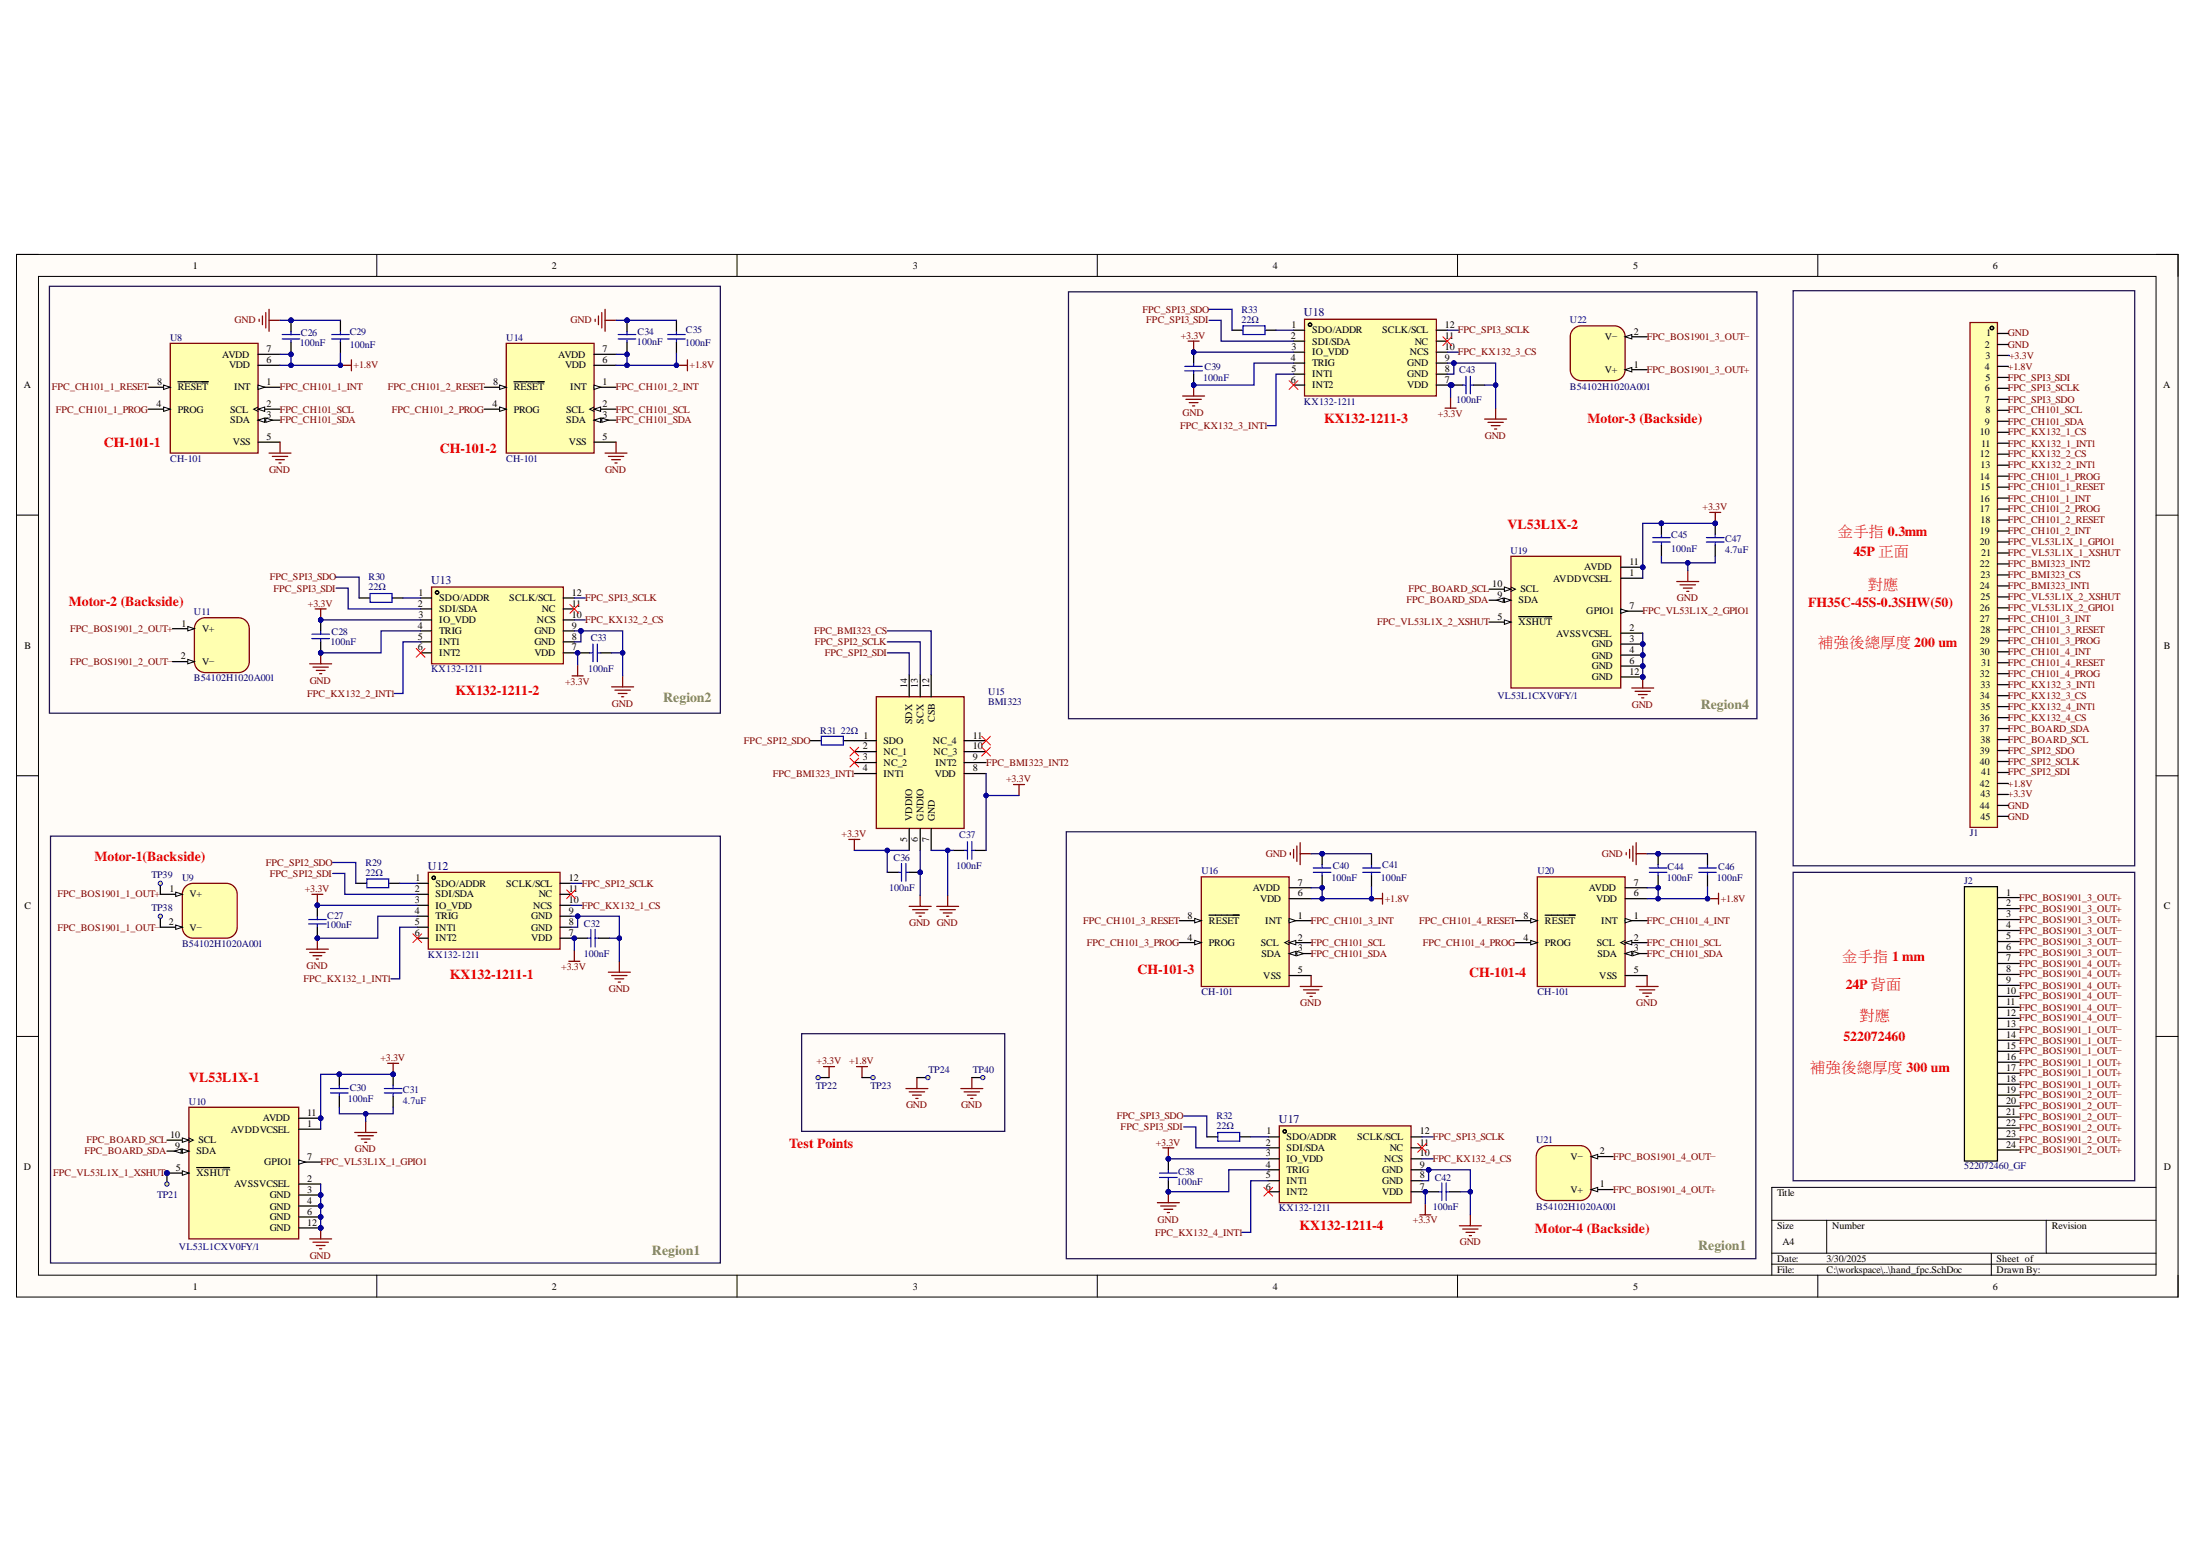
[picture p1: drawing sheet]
<svg xmlns="http://www.w3.org/2000/svg" width="297mm" height="210mm" viewBox="0 0 297 210" stroke-linecap="round" stroke-linejoin="round" font-family="sans-serif">
<defs><g id="words">
<g font-size="2" fill="#f00">
<text x="248.5" y="72.4">金手指 0.3mm</text>
<text x="252.5" y="79.6">對應</text>
<text x="245.8" y="87.5">補強後總厚度 200 um</text>
<text x="249.1" y="129.8">金手指 1 mm</text>
<text x="251.4" y="137.9">對應</text>
<text x="244.7" y="144.9">補強後總厚度 300 um</text>
</g>
<g font-size="1.9" fill="#f00">
<text x="179" y="57.2">KX132-1211-3</text>
<text x="214.6" y="57.2">Motor-3 (Backside)</text>
<text x="14" y="60.4">CH-101-1</text>
<text x="59.5" y="61.3">CH-101-2</text>
<text x="203.8" y="71.5">VL53L1X-2</text>
<text x="250.6" y="75.1">45P 正面</text>
<text x="9.3" y="81.9">Motor-2 (Backside)</text>
<text x="244.5" y="82.1">FH35C-45S-0.3SHW(50)</text>
<text x="61.6" y="93.9">KX132-1211-2</text>
<text x="12.8" y="116.3">Motor-1(Backside)</text>
<text x="153.8" y="131.7">CH-101-3</text>
<text x="60.8" y="132.3">KX132-1211-1</text>
<text x="198.6" y="132">CH-101-4</text>
<text x="249.6" y="133.7">24P 背面</text>
<text x="249.2" y="140.7">522072460</text>
<text x="25.5" y="146.2">VL53L1X-1</text>
<text x="106.7" y="155.2">Test Points</text>
<text x="175.7" y="166.2">KX132-1211-4</text>
<text x="207.5" y="166.6">Motor-4 (Backside)</text>
</g>
<g font-size="1.9" fill="#6aa84f">
<text x="89.7" y="94.9">Region2</text>
<text x="229.9" y="95.9">Region4</text>
<text x="88.2" y="169.6">Region1</text>
<text x="229.6" y="169">Region1</text>
</g>
<g font-size="1.6" fill="#000080">
<text x="176.3" y="42.8">U18</text>
<text x="58.3" y="78.9">U13</text>
<text x="57.9" y="117.6">U12</text>
<text x="172.9" y="151.8">U17</text>
</g>
<g font-size="1.4">
<text x="26.1" y="36.3">1</text>
<text x="74.6" y="36.3">2</text>
<text x="123.4" y="36.3">3</text>
<text x="172.1" y="36.3">4</text>
<text x="220.8" y="36.3">5</text>
<text x="269.4" y="36.3">6</text>
<text x="36" y="47.6">7</text>
<text x="81.5" y="47.6">7</text>
<text x="174.5" y="45.8">2</text>
<text x="174.6" y="44.3">1</text>
<text x="174.6" y="47.3">3</text>
<text x="177.4" y="45.1">SDO/ADDR</text>
<text x="177.4" y="46.6">SDI/SDA</text>
<text x="186.9" y="45.1">SCLK/SCL</text>
<text x="191.3" y="46.6">NC</text>
<text x="195.3" y="47.3">10</text>
<text x="195.3" y="45.8">11</text>
<text x="195.3" y="44.3">12</text>
<text x="217" y="46">V−</text>
<text x="220.9" y="45.2">2</text>
<text x="268.3" y="47">2</text>
<text x="268.5" y="45.5">1</text>
<text x="3.2" y="52.4">A</text>
<text x="21.2" y="52.1">8</text>
<text x="24" y="52.7">RESET</text>
<text x="30" y="48.3">AVDD</text>
<text x="31" y="49.8">VDD</text>
<text x="31.6" y="52.7">INT</text>
<text x="36" y="49.1">6</text>
<text x="36" y="52.1">1</text>
<text x="66.7" y="52.1">8</text>
<text x="69.5" y="52.7">RESET</text>
<text x="75.5" y="48.3">AVDD</text>
<text x="76.4" y="49.8">VDD</text>
<text x="77.1" y="52.7">INT</text>
<text x="81.5" y="49.1">6</text>
<text x="81.5" y="52.1">1</text>
<text x="174.5" y="48.8">4</text>
<text x="174.5" y="51.7">6</text>
<text x="174.6" y="50.3">5</text>
<text x="177.4" y="48">IO_VDD</text>
<text x="177.4" y="49.5">TRIG</text>
<text x="177.4" y="51">INT1</text>
<text x="177.4" y="52.5">INT2</text>
<text x="190.3" y="52.5">VDD</text>
<text x="190.3" y="51">GND</text>
<text x="190.3" y="49.5">GND</text>
<text x="190.6" y="48">NCS</text>
<text x="195.3" y="51.7">7</text>
<text x="195.3" y="50.3">8</text>
<text x="195.3" y="48.8">9</text>
<text x="217" y="50.4">V+</text>
<text x="220.9" y="49.7">1</text>
<text x="268.3" y="50">4</text>
<text x="268.3" y="52.9">6</text>
<text x="268.4" y="48.5">3</text>
<text x="268.4" y="51.5">5</text>
<text x="292.5" y="52.4">A</text>
<text x="21.1" y="55">4</text>
<text x="24" y="55.8">PROG</text>
<text x="31.1" y="55.8">SCL</text>
<text x="31.1" y="57.2">SDA</text>
<text x="36" y="55">2</text>
<text x="36" y="56.5">3</text>
<text x="36" y="59.4">5</text>
<text x="66.6" y="55">4</text>
<text x="69.5" y="55.8">PROG</text>
<text x="76.6" y="55.8">SCL</text>
<text x="76.6" y="57.2">SDA</text>
<text x="81.5" y="55">2</text>
<text x="81.5" y="56.5">3</text>
<text x="81.5" y="59.4">5</text>
<text x="267.7" y="58.8">10</text>
<text x="268.3" y="54.4">7</text>
<text x="268.3" y="57.4">9</text>
<text x="268.4" y="55.9">8</text>
<text x="31.5" y="60.2">VSS</text>
<text x="76.9" y="60.2">VSS</text>
<text x="267.7" y="61.8">12</text>
<text x="267.7" y="64.8">14</text>
<text x="267.8" y="63.3">13</text>
<text x="267.8" y="60.4">11</text>
<text x="267.7" y="67.8">16</text>
<text x="267.7" y="69.2">17</text>
<text x="267.8" y="66.3">15</text>
<text x="267.8" y="70.7">18</text>
<text x="214.2" y="77.1">AVDD</text>
<text x="220.3" y="76.3">11</text>
<text x="220.3" y="77.8">1</text>
<text x="267.7" y="72.2">19</text>
<text x="267.7" y="73.7">20</text>
<text x="267.7" y="76.7">22</text>
<text x="267.8" y="75.1">21</text>
<text x="56.5" y="82">2</text>
<text x="56.6" y="80.6">1</text>
<text x="56.6" y="83.5">3</text>
<text x="59.4" y="81.2">SDO/ADDR</text>
<text x="59.4" y="82.8">SDI/SDA</text>
<text x="68.9" y="81.2">SCLK/SCL</text>
<text x="73.3" y="82.8">NC</text>
<text x="77.3" y="83.5">10</text>
<text x="77.3" y="82">11</text>
<text x="77.3" y="80.6">12</text>
<text x="201.8" y="79.4">10</text>
<text x="202.4" y="80.8">9</text>
<text x="202.4" y="83.8">5</text>
<text x="205.3" y="81.6">SDA</text>
<text x="205.6" y="80">SCL</text>
<text x="210" y="78.6">AVDDVCSEL</text>
<text x="214.5" y="83">GPIO1</text>
<text x="220.3" y="82.3">7</text>
<text x="267.7" y="79.6">24</text>
<text x="267.7" y="82.6">26</text>
<text x="267.8" y="78.2">23</text>
<text x="267.8" y="81.1">25</text>
<text x="3.3" y="87.7">B</text>
<text x="24.4" y="89.1">2</text>
<text x="24.5" y="84.7">1</text>
<text x="27.3" y="85.5">V+</text>
<text x="27.3" y="89.9">V−</text>
<text x="56.5" y="84.9">4</text>
<text x="56.5" y="86.5">5</text>
<text x="56.5" y="87.9">6</text>
<text x="59.4" y="84.2">IO_VDD</text>
<text x="59.4" y="85.7">TRIG</text>
<text x="59.4" y="87.2">INT1</text>
<text x="59.4" y="88.7">INT2</text>
<text x="72.2" y="88.7">VDD</text>
<text x="72.2" y="87.2">GND</text>
<text x="72.2" y="85.7">GND</text>
<text x="72.6" y="84.2">NCS</text>
<text x="77.3" y="87.9">7</text>
<text x="77.3" y="86.5">8</text>
<text x="77.3" y="84.9">9</text>
<text x="205.3" y="84.5">XSHUT</text>
<text x="210.4" y="86">AVSSVCSEL</text>
<text x="215.2" y="87.5">GND</text>
<text x="215.2" y="89">GND</text>
<text x="220.3" y="85.3">2</text>
<text x="220.3" y="86.7">3</text>
<text x="220.3" y="88.2">4</text>
<text x="220.3" y="89.7">6</text>
<text x="267.7" y="84.1">27</text>
<text x="267.7" y="87.1">29</text>
<text x="267.7" y="88.5">30</text>
<text x="267.8" y="85.5">28</text>
<text x="292.5" y="87.7">B</text>
<text x="122.7" y="93" transform="rotate(-90 122.7 93)">14</text>
<text x="124.1" y="93" transform="rotate(-90 124.1 93)">13</text>
<text x="125.6" y="93" transform="rotate(-90 125.6 93)">12</text>
<text x="215.2" y="90.4">GND</text>
<text x="215.2" y="92">GND</text>
<text x="220.3" y="91.2">12</text>
<text x="267.7" y="91.5">32</text>
<text x="267.7" y="94.5">34</text>
<text x="267.8" y="93">33</text>
<text x="267.8" y="95.9">35</text>
<text x="267.8" y="90">31</text>
<text x="116.7" y="101.3">2</text>
<text x="116.7" y="99.8">1</text>
<text x="119.5" y="100.6">SDO</text>
<text x="123.3" y="97.9" transform="rotate(-90 123.3 97.9)">SDX</text>
<text x="124.9" y="97.8" transform="rotate(-90 124.9 97.8)">SCX</text>
<text x="126.1" y="100.6">NC_4</text>
<text x="126.4" y="97.6" transform="rotate(-90 126.4 97.6)">CSB</text>
<text x="131.5" y="101.3">10</text>
<text x="131.5" y="99.8">11</text>
<text x="267.7" y="97.5">36</text>
<text x="267.7" y="98.9">37</text>
<text x="267.7" y="101.9">39</text>
<text x="267.8" y="100.4">38</text>
<text x="116.7" y="102.8">3</text>
<text x="116.7" y="104.2">4</text>
<text x="119.5" y="102">NC_1</text>
<text x="119.5" y="103.5">NC_2</text>
<text x="119.5" y="105">INT1</text>
<text x="126.2" y="102">NC_3</text>
<text x="126.4" y="105">VDD</text>
<text x="126.5" y="103.5">INT2</text>
<text x="131.5" y="104.2">8</text>
<text x="131.5" y="102.8">9</text>
<text x="267.7" y="103.4">40</text>
<text x="267.7" y="106.3">42</text>
<text x="267.8" y="107.8">43</text>
<text x="267.8" y="104.8">41</text>
<text x="122.7" y="113.8" transform="rotate(-90 122.7 113.8)">5</text>
<text x="123.3" y="110.9" transform="rotate(-90 123.3 110.9)">VDDIO</text>
<text x="124.1" y="113.8" transform="rotate(-90 124.1 113.8)">6</text>
<text x="124.9" y="110.9" transform="rotate(-90 124.9 110.9)">GNDIO</text>
<text x="125.6" y="113.8" transform="rotate(-90 125.6 113.8)">7</text>
<text x="126.4" y="110.9" transform="rotate(-90 126.4 110.9)">GND</text>
<text x="267.7" y="109.3">44</text>
<text x="267.8" y="110.8">45</text>
<text x="56.2" y="119.1">1</text>
<text x="58.9" y="119.9">SDO/ADDR</text>
<text x="68.4" y="119.9">SCLK/SCL</text>
<text x="76.9" y="119.1">12</text>
<text x="175.5" y="119.7">7</text>
<text x="220.9" y="119.7">7</text>
<text x="3.3" y="122.9">C</text>
<text x="22.8" y="125">2</text>
<text x="22.9" y="120.5">1</text>
<text x="25.6" y="121.3">V+</text>
<text x="25.6" y="125.8">V−</text>
<text x="56.1" y="120.5">2</text>
<text x="56.1" y="122.1">3</text>
<text x="56.1" y="123.6">4</text>
<text x="56.1" y="125">5</text>
<text x="58.9" y="121.3">SDI/SDA</text>
<text x="58.9" y="122.8">IO_VDD</text>
<text x="58.9" y="124.3">TRIG</text>
<text x="58.9" y="125.8">INT1</text>
<text x="71.8" y="125.8">GND</text>
<text x="71.8" y="124.3">GND</text>
<text x="72.1" y="122.8">NCS</text>
<text x="72.8" y="121.3">NC</text>
<text x="76.9" y="125">8</text>
<text x="76.9" y="123.6">9</text>
<text x="76.9" y="122.1">10</text>
<text x="76.9" y="120.5">11</text>
<text x="160.6" y="124.2">8</text>
<text x="163.4" y="124.8">RESET</text>
<text x="169.4" y="120.5">AVDD</text>
<text x="170.4" y="121.9">VDD</text>
<text x="171.1" y="124.8">INT</text>
<text x="175.5" y="121.1">6</text>
<text x="175.5" y="124.2">1</text>
<text x="206" y="124.2">8</text>
<text x="208.9" y="124.8">RESET</text>
<text x="214.8" y="120.5">AVDD</text>
<text x="215.8" y="121.9">VDD</text>
<text x="216.5" y="124.8">INT</text>
<text x="220.9" y="121.1">6</text>
<text x="220.9" y="124.2">1</text>
<text x="271.2" y="121">1</text>
<text x="271.2" y="122.5">2</text>
<text x="271.2" y="124">3</text>
<text x="271.2" y="125.4">4</text>
<text x="292.5" y="122.9">C</text>
<text x="56.1" y="126.5">6</text>
<text x="58.9" y="127.2">INT2</text>
<text x="71.8" y="127.2">VDD</text>
<text x="76.9" y="126.5">7</text>
<text x="160.6" y="127.1">4</text>
<text x="163.4" y="127.8">PROG</text>
<text x="170.5" y="127.8">SCL</text>
<text x="170.5" y="129.3">SDA</text>
<text x="175.5" y="127.1">2</text>
<text x="175.5" y="128.6">3</text>
<text x="175.5" y="131.5">5</text>
<text x="206" y="127.1">4</text>
<text x="208.9" y="127.8">PROG</text>
<text x="215.9" y="127.8">SCL</text>
<text x="216" y="129.3">SDA</text>
<text x="220.9" y="127.1">2</text>
<text x="220.9" y="128.6">3</text>
<text x="220.9" y="131.5">5</text>
<text x="271.2" y="127">5</text>
<text x="271.2" y="128.4">6</text>
<text x="271.2" y="129.9">7</text>
<text x="271.2" y="131.4">8</text>
<text x="170.8" y="132.3">VSS</text>
<text x="216.2" y="132.3">VSS</text>
<text x="271.2" y="132.9">9</text>
<text x="271.2" y="134.4">10</text>
<text x="271.2" y="135.8">11</text>
<text x="271.2" y="137.4">12</text>
<text x="271.2" y="138.8">13</text>
<text x="271.2" y="140.3">14</text>
<text x="271.2" y="141.8">15</text>
<text x="271.2" y="143.3">16</text>
<text x="271.2" y="144.7">17</text>
<text x="271.2" y="146.2">18</text>
<text x="271.2" y="147.8">19</text>
<text x="271.2" y="149.2">20</text>
<text x="23" y="153.8">10</text>
<text x="23.7" y="155.3">9</text>
<text x="26.8" y="154.5">SCL</text>
<text x="31.2" y="153.1">AVDDVCSEL</text>
<text x="35.5" y="151.6">AVDD</text>
<text x="41.5" y="150.8">11</text>
<text x="41.5" y="152.3">1</text>
<text x="171.1" y="154.9">2</text>
<text x="171.2" y="153.3">1</text>
<text x="173.9" y="154.1">SDO/ADDR</text>
<text x="173.9" y="155.6">SDI/SDA</text>
<text x="183.5" y="154.1">SCLK/SCL</text>
<text x="187.9" y="155.6">NC</text>
<text x="192" y="154.9">11</text>
<text x="192" y="153.3">12</text>
<text x="271.2" y="150.7">21</text>
<text x="271.2" y="152.2">22</text>
<text x="271.2" y="153.7">23</text>
<text x="271.2" y="155.1">24</text>
<text x="3.2" y="158.2">D</text>
<text x="23.8" y="158.2">5</text>
<text x="26.6" y="156">SDA</text>
<text x="26.6" y="159">XSHUT</text>
<text x="31.6" y="160.4">AVSSVCSEL</text>
<text x="35.7" y="157.5">GPIO1</text>
<text x="36.5" y="162">GND</text>
<text x="41.5" y="156.8">7</text>
<text x="41.5" y="159.8">2</text>
<text x="41.5" y="161.2">3</text>
<text x="171.1" y="156.3">3</text>
<text x="171.1" y="157.8">4</text>
<text x="171.1" y="159.3">5</text>
<text x="171.1" y="160.8">6</text>
<text x="173.9" y="157.1">IO_VDD</text>
<text x="173.9" y="158.6">TRIG</text>
<text x="173.9" y="160">INT1</text>
<text x="173.9" y="161.5">INT2</text>
<text x="186.9" y="161.5">VDD</text>
<text x="186.9" y="160">GND</text>
<text x="186.9" y="158.6">GND</text>
<text x="187.1" y="157.1">NCS</text>
<text x="192" y="160.8">7</text>
<text x="192" y="159.3">8</text>
<text x="192" y="157.8">9</text>
<text x="192" y="156.3">10</text>
<text x="212.3" y="161.2">V+</text>
<text x="212.3" y="156.8">V−</text>
<text x="216.3" y="160.4">1</text>
<text x="216.3" y="156">2</text>
<text x="240.3" y="161.7">Title</text>
<text x="292.5" y="158.2">D</text>
<text x="36.5" y="163.5">GND</text>
<text x="36.5" y="164.9">GND</text>
<text x="36.5" y="166.4">GND</text>
<text x="41.5" y="162.7">4</text>
<text x="41.5" y="164.2">6</text>
<text x="41.5" y="165.7">12</text>
<text x="240.3" y="166.1">Size</text>
<text x="247.7" y="166.1">Number</text>
<text x="277.4" y="166.1">Revision</text>
<text x="240.3" y="170.6">Date:</text>
<text x="240.3" y="172">File:</text>
<text x="241" y="168.3">A4</text>
<text x="246.9" y="170.6">3/30/2025</text>
<text x="246.9" y="172">C:\workspace\..\hand_fpc.SchDoc</text>
<text x="270" y="170.6">Sheet of</text>
<text x="270" y="172">Drawn By:</text>
<text x="26.1" y="174.3">1</text>
<text x="74.6" y="174.3">2</text>
<text x="123.4" y="174.3">3</text>
<text x="172.1" y="174.3">4</text>
<text x="220.8" y="174.3">5</text>
<text x="269.4" y="174.3">6</text>
</g>
<g font-size="1.4" fill="#000080">
<text x="23" y="46.1">U8</text>
<text x="40.5" y="46.8">100nF</text>
<text x="40.7" y="45.4">C26</text>
<text x="47.3" y="45.2">C29</text>
<text x="47.3" y="47">100nF</text>
<text x="68.4" y="46.1">U14</text>
<text x="86.1" y="46.7">100nF</text>
<text x="86.2" y="45.2">C34</text>
<text x="92.6" y="46.8">100nF</text>
<text x="92.7" y="45.1">C35</text>
<text x="167.8" y="43.6">22Ω</text>
<text x="167.8" y="42.3">R33</text>
<text x="212.3" y="43.7">U22</text>
<text x="162.7" y="51.5">100nF</text>
<text x="162.9" y="50">C39</text>
<text x="197.3" y="50.4">C43</text>
<text x="212.3" y="52.7">B54102H1020A001</text>
<text x="176.3" y="54.7">KX132-1211</text>
<text x="196.9" y="54.5">100nF</text>
<text x="23" y="62.4">CH-101</text>
<text x="68.4" y="62.4">CH-101</text>
<text x="204.2" y="74.9">U19</text>
<text x="226" y="72.8">C45</text>
<text x="226" y="74.6">100nF</text>
<text x="233.2" y="73.3">C47</text>
<text x="233.2" y="74.7">4.7uF</text>
<text x="26.2" y="83.2">U11</text>
<text x="49.8" y="79.8">22Ω</text>
<text x="49.8" y="78.4">R30</text>
<text x="44.7" y="87.2">100nF</text>
<text x="44.8" y="85.9">C28</text>
<text x="79.9" y="86.6">C33</text>
<text x="26.2" y="92">B54102H1020A001</text>
<text x="58.3" y="90.9">KX132-1211</text>
<text x="79.5" y="90.8">100nF</text>
<text x="133.6" y="93.9">U15</text>
<text x="133.6" y="95.3">BMI323</text>
<text x="202.4" y="94.5">VL53L1CXV0FY/1</text>
<text x="110.9" y="99.2">R31</text>
<text x="113.7" y="99.2">22Ω</text>
<text x="129.7" y="113.3">C37</text>
<text x="266.3" y="113">J1</text>
<text x="20.5" y="118.7">TP39</text>
<text x="24.6" y="119.1">U9</text>
<text x="49.4" y="118.3">22Ω</text>
<text x="49.4" y="117">R29</text>
<text x="120.8" y="116.3">C36</text>
<text x="129.3" y="117.5">100nF</text>
<text x="162.4" y="118.2">U16</text>
<text x="180" y="119.1">100nF</text>
<text x="180.2" y="117.5">C40</text>
<text x="186.7" y="119.1">100nF</text>
<text x="186.9" y="117.3">C41</text>
<text x="207.9" y="118.2">U20</text>
<text x="225.4" y="119.1">100nF</text>
<text x="225.5" y="117.6">C44</text>
<text x="232.1" y="119.1">100nF</text>
<text x="232.3" y="117.6">C46</text>
<text x="265.6" y="119.5">J2</text>
<text x="20.5" y="123.1">TP38</text>
<text x="44.1" y="125.4">100nF</text>
<text x="44.2" y="124.2">C27</text>
<text x="78.9" y="125.4">C32</text>
<text x="120.2" y="120.5">100nF</text>
<text x="24.6" y="128">B54102H1020A001</text>
<text x="57.9" y="129.5">KX132-1211</text>
<text x="78.9" y="129.3">100nF</text>
<text x="162.4" y="134.5">CH-101</text>
<text x="207.9" y="134.5">CH-101</text>
<text x="25.5" y="149.4">U10</text>
<text x="47" y="148.9">100nF</text>
<text x="47.3" y="147.4">C30</text>
<text x="54.5" y="147.8">C31</text>
<text x="54.5" y="149.2">4.7uF</text>
<text x="110.3" y="147.2">TP22</text>
<text x="117.7" y="147.2">TP23</text>
<text x="125.5" y="145">TP24</text>
<text x="131.5" y="145">TP40</text>
<text x="164.5" y="152.6">22Ω</text>
<text x="164.5" y="151.3">R32</text>
<text x="207.7" y="154.5">U21</text>
<text x="21.2" y="162">TP21</text>
<text x="159.1" y="160.2">100nF</text>
<text x="159.3" y="158.8">C38</text>
<text x="194" y="159.6">C42</text>
<text x="265.6" y="158.1">522072460_GF</text>
<text x="172.9" y="163.7">KX132-1211</text>
<text x="193.7" y="163.6">100nF</text>
<text x="207.7" y="163.5">B54102H1020A001</text>
<text x="24.2" y="169">VL53L1CXV0FY/1</text>
</g>
<g font-size="1.4" fill="#800000">
<text x="31.7" y="43.7">GND</text>
<text x="77.2" y="43.7">GND</text>
<text x="154.5" y="42.3">FPC_SPI3_SDO</text>
<text x="155" y="43.7">FPC_SPI3_SDI</text>
<text x="159.6" y="45.8">+3.3V</text>
<text x="197.1" y="45.1">FPC_SPI3_SCLK</text>
<text x="222.7" y="46">FPC_BOS1901_3_OUT−</text>
<text x="271.5" y="45.5">GND</text>
<text x="271.5" y="47">GND</text>
<text x="7" y="52.7">FPC_CH101_1_RESET</text>
<text x="37.8" y="52.7">FPC_CH101_1_INT</text>
<text x="47.8" y="49.8">+1.8V</text>
<text x="52.5" y="52.7">FPC_CH101_2_RESET</text>
<text x="83.2" y="52.7">FPC_CH101_2_INT</text>
<text x="93.2" y="49.8">+1.8V</text>
<text x="197.1" y="48">FPC_KX132_3_CS</text>
<text x="222.7" y="50.4">FPC_BOS1901_3_OUT+</text>
<text x="271.5" y="52.9">FPC_SPI3_SCLK</text>
<text x="271.5" y="51.5">FPC_SPI3_SDI</text>
<text x="271.5" y="50">+1.8V</text>
<text x="271.6" y="48.5">+3.3V</text>
<text x="7.5" y="55.8">FPC_CH101_1_PROG</text>
<text x="37.8" y="55.8">FPC_CH101_SCL</text>
<text x="37.8" y="57.2">FPC_CH101_SDA</text>
<text x="53" y="55.8">FPC_CH101_2_PROG</text>
<text x="83.2" y="55.8">FPC_CH101_SCL</text>
<text x="83.2" y="57.2">FPC_CH101_SDA</text>
<text x="159.6" y="58">FPC_KX132_3_INT1</text>
<text x="159.9" y="56.2">GND</text>
<text x="194.4" y="56.4">+3.3V</text>
<text x="200.8" y="59.3">GND</text>
<text x="271.5" y="58.8">FPC_KX132_1_CS</text>
<text x="271.5" y="57.4">FPC_CH101_SDA</text>
<text x="271.5" y="55.9">FPC_CH101_SCL</text>
<text x="271.5" y="54.4">FPC_SPI3_SDO</text>
<text x="36.4" y="63.9">GND</text>
<text x="81.8" y="63.9">GND</text>
<text x="271.5" y="64.8">FPC_CH101_1_PROG</text>
<text x="271.5" y="60.4">FPC_KX132_1_INT1</text>
<text x="271.5" y="63.3">FPC_KX132_2_INT1</text>
<text x="271.5" y="61.8">FPC_KX132_2_CS</text>
<text x="230.2" y="69">+3.3V</text>
<text x="271.5" y="66.3">FPC_CH101_1_RESET</text>
<text x="271.5" y="67.8">FPC_CH101_1_INT</text>
<text x="271.5" y="69.2">FPC_CH101_2_PROG</text>
<text x="271.5" y="70.7">FPC_CH101_2_RESET</text>
<text x="271.5" y="72.2">FPC_CH101_2_INT</text>
<text x="271.5" y="73.7">FPC_VL53L1X_1_GPIO1</text>
<text x="271.5" y="75.1">FPC_VL53L1X_1_XSHUT</text>
<text x="271.5" y="76.7">FPC_BMI323_INT2</text>
<text x="36.5" y="78.4">FPC_SPI3_SDO</text>
<text x="37" y="80">FPC_SPI3_SDI</text>
<text x="41.6" y="82">+3.3V</text>
<text x="79.1" y="81.2">FPC_SPI3_SCLK</text>
<text x="190.2" y="81.6">FPC_BOARD_SDA</text>
<text x="190.4" y="80">FPC_BOARD_SCL</text>
<text x="222.1" y="83">FPC_VL53L1X_2_GPIO1</text>
<text x="226.7" y="81.2">GND</text>
<text x="271.5" y="78.2">FPC_BMI323_CS</text>
<text x="271.5" y="79.6">FPC_BMI323_INT1</text>
<text x="271.5" y="81.1">FPC_VL53L1X_2_XSHUT</text>
<text x="271.5" y="82.6">FPC_VL53L1X_2_GPIO1</text>
<text x="9.5" y="85.5">FPC_BOS1901_2_OUT+</text>
<text x="9.5" y="89.9">FPC_BOS1901_2_OUT−</text>
<text x="79.1" y="84.2">FPC_KX132_2_CS</text>
<text x="110.1" y="85.7">FPC_BMI323_CS</text>
<text x="110.1" y="87.2">FPC_SPI2_SCLK</text>
<text x="111.5" y="88.7">FPC_SPI2_SDI</text>
<text x="186.2" y="84.5">FPC_VL53L1X_2_XSHUT</text>
<text x="271.5" y="84.1">FPC_CH101_3_INT</text>
<text x="271.5" y="85.5">FPC_CH101_3_RESET</text>
<text x="271.5" y="87.1">FPC_CH101_3_PROG</text>
<text x="271.5" y="88.5">FPC_CH101_4_INT</text>
<text x="41.5" y="94.2">FPC_KX132_2_INT1</text>
<text x="41.9" y="92.4">GND</text>
<text x="76.4" y="92.6">+3.3V</text>
<text x="82.7" y="95.5">GND</text>
<text x="220.6" y="95.7">GND</text>
<text x="271.5" y="90">FPC_CH101_4_RESET</text>
<text x="271.5" y="91.5">FPC_CH101_4_PROG</text>
<text x="271.5" y="93">FPC_KX132_3_INT1</text>
<text x="271.5" y="94.5">FPC_KX132_3_CS</text>
<text x="271.5" y="95.9">FPC_KX132_4_INT1</text>
<text x="100.6" y="100.6">FPC_SPI2_SDO</text>
<text x="271.5" y="97.5">FPC_KX132_4_CS</text>
<text x="271.5" y="98.9">FPC_BOARD_SDA</text>
<text x="271.5" y="100.4">FPC_BOARD_SCL</text>
<text x="271.5" y="101.9">FPC_SPI2_SDO</text>
<text x="104.5" y="105">FPC_BMI323_INT1</text>
<text x="133.3" y="103.5">FPC_BMI323_INT2</text>
<text x="136" y="105.7">+3.3V</text>
<text x="271.5" y="103.4">FPC_SPI2_SCLK</text>
<text x="271.5" y="104.8">FPC_SPI2_SDI</text>
<text x="271.5" y="106.3">+1.8V</text>
<text x="271.5" y="107.8">+3.3V</text>
<text x="113.8" y="113.2">+3.3V</text>
<text x="271.5" y="109.3">GND</text>
<text x="271.5" y="110.8">GND</text>
<text x="36" y="117">FPC_SPI2_SDO</text>
<text x="36.5" y="118.5">FPC_SPI2_SDI</text>
<text x="78.7" y="119.9">FPC_SPI2_SCLK</text>
<text x="171.1" y="115.8">GND</text>
<text x="216.6" y="115.8">GND</text>
<text x="7.8" y="121.3">FPC_BOS1901_1_OUT+</text>
<text x="7.8" y="125.8">FPC_BOS1901_1_OUT−</text>
<text x="41.2" y="120.5">+3.3V</text>
<text x="78.7" y="122.8">FPC_KX132_1_CS</text>
<text x="122.9" y="125.2">GND GND</text>
<text x="146.4" y="124.8">FPC_CH101_3_RESET</text>
<text x="177.2" y="124.8">FPC_CH101_3_INT</text>
<text x="187.2" y="121.9">+1.8V</text>
<text x="191.9" y="124.8">FPC_CH101_4_RESET</text>
<text x="222.7" y="124.8">FPC_CH101_4_INT</text>
<text x="232.6" y="121.9">+1.8V</text>
<text x="273" y="124.8">FPC_BOS1901_3_OUT+</text>
<text x="273" y="123.2">FPC_BOS1901_3_OUT+</text>
<text x="273" y="121.7">FPC_BOS1901_3_OUT+</text>
<text x="41.5" y="130.9">GND</text>
<text x="75.9" y="131.1">+3.3V</text>
<text x="146.9" y="127.8">FPC_CH101_3_PROG</text>
<text x="177.2" y="127.8">FPC_CH101_SCL</text>
<text x="177.2" y="129.3">FPC_CH101_SDA</text>
<text x="192.4" y="127.8">FPC_CH101_4_PROG</text>
<text x="222.7" y="127.8">FPC_CH101_SCL</text>
<text x="222.7" y="129.3">FPC_CH101_SDA</text>
<text x="273" y="130.7">FPC_BOS1901_4_OUT+</text>
<text x="273" y="129.2">FPC_BOS1901_3_OUT−</text>
<text x="273" y="127.7">FPC_BOS1901_3_OUT−</text>
<text x="273" y="126.2">FPC_BOS1901_3_OUT−</text>
<text x="41" y="132.7">FPC_KX132_1_INT1</text>
<text x="82.3" y="134.1">GND</text>
<text x="175.8" y="136">GND</text>
<text x="221.2" y="136">GND</text>
<text x="273" y="136.6">FPC_BOS1901_4_OUT−</text>
<text x="273" y="132.1">FPC_BOS1901_4_OUT+</text>
<text x="273" y="135.1">FPC_BOS1901_4_OUT−</text>
<text x="273" y="133.6">FPC_BOS1901_4_OUT+</text>
<text x="51.4" y="143.4">+3.3V</text>
<text x="110.4" y="143.9">+3.3V</text>
<text x="114.8" y="143.9">+1.8V</text>
<text x="273" y="142.5">FPC_BOS1901_1_OUT−</text>
<text x="273" y="141.1">FPC_BOS1901_1_OUT−</text>
<text x="273" y="139.6">FPC_BOS1901_1_OUT−</text>
<text x="273" y="138">FPC_BOS1901_4_OUT−</text>
<text x="122.5" y="149.8">GND</text>
<text x="129.9" y="149.8">GND</text>
<text x="273" y="150">FPC_BOS1901_2_OUT−</text>
<text x="273" y="148.4">FPC_BOS1901_2_OUT−</text>
<text x="273" y="147">FPC_BOS1901_1_OUT+</text>
<text x="273" y="145.5">FPC_BOS1901_1_OUT+</text>
<text x="273" y="144">FPC_BOS1901_1_OUT+</text>
<text x="11.7" y="154.5">FPC_BOARD_SCL</text>
<text x="48" y="155.7">GND</text>
<text x="151" y="151.3">FPC_SPI3_SDO</text>
<text x="151.5" y="152.7">FPC_SPI3_SDI</text>
<text x="156.3" y="154.9">+3.3V</text>
<text x="193.7" y="154.1">FPC_SPI3_SCLK</text>
<text x="273" y="155.9">FPC_BOS1901_2_OUT+</text>
<text x="273" y="154.4">FPC_BOS1901_2_OUT+</text>
<text x="273" y="152.9">FPC_BOS1901_2_OUT+</text>
<text x="273" y="151.4">FPC_BOS1901_2_OUT−</text>
<text x="7.2" y="159">FPC_VL53L1X_1_XSHUT</text>
<text x="11.4" y="156">FPC_BOARD_SDA</text>
<text x="43.3" y="157.5">FPC_VL53L1X_1_GPIO1</text>
<text x="193.7" y="157.1">FPC_KX132_4_CS</text>
<text x="218.1" y="156.8">FPC_BOS1901_4_OUT−</text>
<text x="218.1" y="161.2">FPC_BOS1901_4_OUT+</text>
<text x="156.2" y="167">FPC_KX132_4_INT1</text>
<text x="156.5" y="165.3">GND</text>
<text x="191" y="165.3">+3.3V</text>
<text x="41.9" y="170.2">GND</text>
<text x="197.4" y="168.3">GND</text>
</g>
</g></defs>
<path d="M2.2 34.4h292.3v140.9h-292.3z" fill-rule="evenodd" fill="#fffcf8"/>
<path d="M2.2 34.4h292.3v140.9h-292.3z" fill="none" stroke="#000" stroke-width=".14"/>
<path d="M5.2 37.4h286.3v135h-286.3z" fill-rule="evenodd" fill="#fffcf8"/>
<g fill="none" stroke="#000" stroke-width=".14">
<path d="M2.2 34.4h3M5.2 37.4h286.3v135h-286.3zM50.9 34.4v3M99.6 34.4v3M148.4 34.4v3M197.1 34.4v3M245.8 34.4v3M291.5 34.4h3v3M2.2 69.6h3M291.5 69.6h3M2.2 104.9h3M291.5 104.9h3"/>
<path d="M2.2 140.1h3M291.5 140.1h3M50.9 172.4v2.9M99.6 172.4v2.9M148.4 172.4v2.9M197.1 172.4v2.9M239.5 164.9h52M239.5 169.4h52M239.5 170.9h52M245.8 172.4v2.9M247 164.9v4.5M269.2 169.4v3"/>
<path d="M276.7 164.9v4.5M291.5 160.5h-52v11.9M294.5 172.4v2.9"/>
</g>
<path d="M118.5 94.2h11.8v17.8h-11.8z" fill-rule="evenodd" fill="#ffffb0"/>
<path d="M118.5 94.2h11.8v17.8h-11.8z" fill="none" stroke="#800000" stroke-width=".17"/>
<g fill="none" stroke="#000" stroke-width=".17">
<path d="M122.9 91.2v3M124.4 91.2v3M125.9 91.2v3M115.5 100.1h3M115.5 101.6h3M115.5 103.1h3M115.5 104.6h3M122.9 112v2.9M124.4 112v2.9M125.9 112v2.9M130.3 100.1h3M130.3 101.6h3"/>
<path d="M130.3 103.1h3M130.3 104.6h3"/>
</g>
<path d="M23 46.4h11.9v14.8h-11.9z" fill-rule="evenodd" fill="#ffffb0"/>
<path d="M23 46.4h11.9v14.8h-11.9z" fill="none" stroke="#800000" stroke-width=".17"/>
<path d="M20 52.3h3" fill="none" stroke="#000" stroke-width=".17"/>
<path d="M22.1 52l.9 .3-.9 .3z" fill="#f8fcff"/>
<path d="M22.1 52l.9 .3-.9 .3z" fill="none" stroke="#000" stroke-width=".14"/>
<path d="M20 55.3h3M24.1 51.6h4" fill="none" stroke="#000" stroke-width=".17"/>
<path d="M22.1 55l.9 .3-.9 .3z" fill="#f8fcff"/>
<path d="M22.1 55l.9 .3-.9 .3z" fill="none" stroke="#000" stroke-width=".14"/>
<path d="M34.9 47.9h3M34.9 49.4h3M34.9 52.3h3" fill="none" stroke="#000" stroke-width=".17"/>
<path d="M34.9 52l.9 .3-.9 .3z" fill="#f8fcff"/>
<path d="M34.9 52l.9 .3-.9 .3z" fill="none" stroke="#000" stroke-width=".14"/>
<path d="M34.9 55.3h3" fill="none" stroke="#000" stroke-width=".17"/>
<path d="M34.9 55.3l.9-.3v.6z" fill="#f8fcff"/>
<path d="M34.9 55.3l.9-.3v.6zM34.9 55l-.6 .3 .6 .3" fill="none" stroke="#000" stroke-width=".14"/>
<path d="M34.9 56.8h3" fill="none" stroke="#000" stroke-width=".17"/>
<path d="M34.9 56.8l.9-.3v.6z" fill="#f8fcff"/>
<path d="M34.9 56.8l.9-.3v.6z" fill="none" stroke="#000" stroke-width=".14"/>
<path d="M35.9 56.5l.9 .3-.9 .3z" fill="#f8fcff"/>
<path d="M35.9 56.5l.9 .3-.9 .3z" fill="none" stroke="#000" stroke-width=".14"/>
<path d="M34.9 59.8h3" fill="none" stroke="#000" stroke-width=".17"/>
<path d="M57.9 117.9h17.8v10.4h-17.8z" fill-rule="evenodd" fill="#ffffb0"/>
<path d="M57.9 117.9h17.8v10.4h-17.8z" fill="none" stroke="#800" stroke-width=".17"/>
<g fill="none" stroke="#000" stroke-width=".17">
<path d="M56.4 119.4h1.5M75.7 119.4h1.5M56.4 120.9h1.5M56.4 122.4h1.5M56.4 123.8h1.5M56.4 125.3h1.5M56.4 126.8h1.5M75.7 120.9h1.5M75.7 122.4h1.5M75.7 123.8h1.5M75.7 125.3h1.5M75.7 126.8h1.5"/>
<circle cx="58.6" cy="118.7" r=".22"/>
</g>
<circle cx="22.6" cy="158.6" r=".3" fill="#000080"/>
<circle cx="22.6" cy="158.6" r=".3" fill="none" stroke="#000080" stroke-width=".14"/>
<circle cx="43.4" cy="151.1" r=".3" fill="#000080"/>
<circle cx="43.4" cy="151.1" r=".3" fill="none" stroke="#000080" stroke-width=".14"/>
<circle cx="43.4" cy="161.5" r=".3" fill="#000080"/>
<circle cx="43.4" cy="161.5" r=".3" fill="none" stroke="#000080" stroke-width=".14"/>
<circle cx="43.4" cy="163" r=".3" fill="#000080"/>
<circle cx="43.4" cy="163" r=".3" fill="none" stroke="#000080" stroke-width=".14"/>
<circle cx="43.4" cy="164.5" r=".3" fill="#000080"/>
<circle cx="43.4" cy="164.5" r=".3" fill="none" stroke="#000080" stroke-width=".14"/>
<circle cx="43.4" cy="166" r=".3" fill="#000080"/>
<circle cx="43.4" cy="166" r=".3" fill="none" stroke="#000080" stroke-width=".14"/>
<path d="M25.5 149.7h14.9v17.8h-14.9z" fill-rule="evenodd" fill="#ffffb0"/>
<path d="M25.5 149.7h14.9v17.8h-14.9z" fill="none" stroke="#800000" stroke-width=".17"/>
<path d="M22.6 154.1h2.9" fill="none" stroke="#000" stroke-width=".17"/>
<path d="M24.6 153.8l.9 .3-.9 .3z" fill="#f8fcff"/>
<path d="M24.6 153.8l.9 .3-.9 .3zM25.5 153.8l.6 .3-.6 .3" fill="none" stroke="#000" stroke-width=".14"/>
<path d="M22.6 155.6h2.9" fill="none" stroke="#000" stroke-width=".17"/>
<path d="M24.6 155.3l.9 .3-.9 .3z" fill="#f8fcff"/>
<path d="M24.6 155.3l.9 .3-.9 .3z" fill="none" stroke="#000" stroke-width=".14"/>
<path d="M23.6 155.6l.9-.3v.6z" fill="#f8fcff"/>
<path d="M23.6 155.6l.9-.3v.6z" fill="none" stroke="#000" stroke-width=".14"/>
<path d="M22.6 158.6h2.9" fill="none" stroke="#000" stroke-width=".17"/>
<path d="M24.6 158.3l.9 .3-.9 .2z" fill="#f8fcff"/>
<path d="M24.6 158.3l.9 .3-.9 .2z" fill="none" stroke="#000" stroke-width=".14"/>
<path d="M26.6 157.8h4.4" fill="none" stroke="#000" stroke-width=".17"/>
<circle cx="22.6" cy="158.6" r=".3" fill="#000080"/>
<circle cx="22.6" cy="158.6" r=".3" fill="none" stroke="#000080" stroke-width=".14"/>
<path d="M40.4 151.1h3" fill="none" stroke="#000" stroke-width=".17"/>
<circle cx="43.4" cy="151.1" r=".3" fill="#000080"/>
<circle cx="43.4" cy="151.1" r=".3" fill="none" stroke="#000080" stroke-width=".14"/>
<path d="M40.4 152.6h3M40.4 157.1h3" fill="none" stroke="#000" stroke-width=".17"/>
<path d="M40.4 156.8l.9 .3-.9 .3z" fill="#f8fcff"/>
<path d="M40.4 156.8l.9 .3-.9 .3z" fill="none" stroke="#000" stroke-width=".14"/>
<path d="M40.4 160h3M40.4 161.5h3" fill="none" stroke="#000" stroke-width=".17"/>
<circle cx="43.4" cy="161.5" r=".3" fill="#000080"/>
<circle cx="43.4" cy="161.5" r=".3" fill="none" stroke="#000080" stroke-width=".14"/>
<path d="M40.4 163h3" fill="none" stroke="#000" stroke-width=".17"/>
<circle cx="43.4" cy="163" r=".3" fill="#000080"/>
<circle cx="43.4" cy="163" r=".3" fill="none" stroke="#000080" stroke-width=".14"/>
<path d="M40.4 164.5h3" fill="none" stroke="#000" stroke-width=".17"/>
<circle cx="43.4" cy="164.5" r=".3" fill="#000080"/>
<circle cx="43.4" cy="164.5" r=".3" fill="none" stroke="#000080" stroke-width=".14"/>
<path d="M40.4 166h3" fill="none" stroke="#000" stroke-width=".17"/>
<circle cx="43.4" cy="166" r=".3" fill="#000080"/>
<circle cx="43.4" cy="166" r=".3" fill="none" stroke="#000080" stroke-width=".14"/>
<path d="M144.2 112.4h93.2v57.7h-93.2z" fill="none" stroke="#20124d" stroke-width=".17"/>
<path d="M132.7 99.5l1.2 1.2M133.9 99.5l-1.2 1.2" fill="none" stroke="#f00" stroke-width=".14"/>
<path d="M130.3 114.9h.5M130.8 113.8v2.3M131.4 113.8v2.3M131.4 114.9h.4" fill="none" stroke="#00f" stroke-width=".17"/>
<path d="M128.9 114.9h1.4M131.8 114.9h1.5" fill="none" stroke="#000" stroke-width=".17"/>
<circle cx="124.4" cy="117.9" r=".3" fill="#000080"/>
<circle cx="124.4" cy="117.9" r=".3" fill="none" stroke="#000080" stroke-width=".14"/>
<path d="M121.4 117.9h.5M121.9 116.7v2.4M122.5 116.7v2.4M122.5 117.9h.4" fill="none" stroke="#00f" stroke-width=".17"/>
<path d="M122.9 117.9h1.5" fill="none" stroke="#000" stroke-width=".17"/>
<circle cx="124.4" cy="117.9" r=".3" fill="#000080"/>
<circle cx="124.4" cy="117.9" r=".3" fill="none" stroke="#000080" stroke-width=".14"/>
<path d="M109.6 100.1h1.5M114 100.1h1.5M120 117.9h1.4" fill="none" stroke="#000" stroke-width=".17"/>
<g fill="none" stroke="#800000" stroke-width=".17">
<path d="M114.8 113.5h1.4M115.5 113.5v1.4M137 106h1.5M137.8 106v1.5M122.9 122.5h3M123.4 123h2.1M123.8 123.4h1.2M124.3 123.8h.3M124.4 121v1.5M126.6 122.5h3M127.1 123h2.1M127.5 123.4h1.2"/>
<path d="M128 123.8h.3M128.1 121v1.5"/>
</g>
<path d="M114.9 102.5l1.2 1.2M116.1 102.5l-1.2 1.2" fill="none" stroke="#f00" stroke-width=".14"/>
<path d="M111.1 99.5h2.9v1.2h-2.9z" fill="none" stroke="#00f" stroke-width=".17"/>
<path d="M6.7 38.7h90.7v57.7h-90.7zM144.5 39.4h93v57.7h-93zM6.8 113h90.6v57.7h-90.6z" fill="none" stroke="#20124d" stroke-width=".17"/>
<circle cx="45.9" cy="145.2" r=".3" fill="#000080"/>
<circle cx="45.9" cy="145.2" r=".3" fill="none" stroke="#000080" stroke-width=".14"/>
<path d="M44.7 147.7h2.4M44.7 147.1h2.4M45.9 146.7v.4M45.9 147.7v.5" fill="none" stroke="#00f" stroke-width=".17"/>
<path d="M45.9 145.2v1.5M45.9 148.2v1.5" fill="none" stroke="#000" stroke-width=".17"/>
<circle cx="45.9" cy="145.2" r=".3" fill="#000080"/>
<circle cx="45.9" cy="145.2" r=".3" fill="none" stroke="#000080" stroke-width=".14"/>
<circle cx="53.2" cy="145.2" r=".3" fill="#000080"/>
<circle cx="53.2" cy="145.2" r=".3" fill="none" stroke="#000080" stroke-width=".14"/>
<path d="M52 147.7h2.3M52 147.1h2.3M53.2 146.7v.4M53.2 147.7v.5" fill="none" stroke="#00f" stroke-width=".17"/>
<path d="M53.2 145.2v1.5M53.2 148.2v1.5" fill="none" stroke="#000" stroke-width=".17"/>
<circle cx="53.2" cy="145.2" r=".3" fill="#000080"/>
<circle cx="53.2" cy="145.2" r=".3" fill="none" stroke="#000080" stroke-width=".14"/>
<path d="M48 153.1h2.9M48.4 153.5h2.1M48.8 154h1.2M49.3 154.4h.3M49.4 151.6v1.5M52.4 143.7h1.5M53.2 143.7v1.5" fill="none" stroke="#800000" stroke-width=".17"/>
<circle cx="53.2" cy="145.2" r=".3" fill="#000080"/>
<circle cx="53.2" cy="145.2" r=".3" fill="none" stroke="#000080" stroke-width=".14"/>
<path d="M41.9 167.5h2.9M42.3 167.9h2.1M42.8 168.3h1.1M43.2 168.8h.3M43.4 166v1.5" fill="none" stroke="#800000" stroke-width=".17"/>
<circle cx="43.4" cy="166" r=".3" fill="#000080"/>
<circle cx="43.4" cy="166" r=".3" fill="none" stroke="#000080" stroke-width=".14"/>
<circle cx="222.1" cy="76.7" r=".3" fill="#000080"/>
<circle cx="222.1" cy="76.7" r=".3" fill="none" stroke="#000080" stroke-width=".14"/>
<circle cx="222.1" cy="87.1" r=".3" fill="#000080"/>
<circle cx="222.1" cy="87.1" r=".3" fill="none" stroke="#000080" stroke-width=".14"/>
<circle cx="222.1" cy="88.5" r=".3" fill="#000080"/>
<circle cx="222.1" cy="88.5" r=".3" fill="none" stroke="#000080" stroke-width=".14"/>
<circle cx="222.1" cy="90" r=".3" fill="#000080"/>
<circle cx="222.1" cy="90" r=".3" fill="none" stroke="#000080" stroke-width=".14"/>
<circle cx="222.1" cy="91.5" r=".3" fill="#000080"/>
<circle cx="222.1" cy="91.5" r=".3" fill="none" stroke="#000080" stroke-width=".14"/>
<path d="M204.3 75.2h14.8v17.8h-14.8z" fill-rule="evenodd" fill="#ffffb0"/>
<path d="M204.3 75.2h14.8v17.8h-14.8z" fill="none" stroke="#800000" stroke-width=".17"/>
<path d="M201.3 79.6h3" fill="none" stroke="#000" stroke-width=".17"/>
<path d="M203.4 79.3l.9 .3-.9 .3z" fill="#f8fcff"/>
<path d="M203.4 79.3l.9 .3-.9 .3zM204.3 79.3l.6 .3-.6 .3" fill="none" stroke="#000" stroke-width=".14"/>
<path d="M201.3 81.1h3" fill="none" stroke="#000" stroke-width=".17"/>
<path d="M203.4 80.8l.9 .3-.9 .3z" fill="#f8fcff"/>
<path d="M203.4 80.8l.9 .3-.9 .3z" fill="none" stroke="#000" stroke-width=".14"/>
<path d="M202.4 81.1l.8-.3v.6z" fill="#f8fcff"/>
<path d="M202.4 81.1l.8-.3v.6z" fill="none" stroke="#000" stroke-width=".14"/>
<path d="M201.3 84.1h3" fill="none" stroke="#000" stroke-width=".17"/>
<path d="M203.4 83.8l.9 .3-.9 .3z" fill="#f8fcff"/>
<path d="M203.4 83.8l.9 .3-.9 .3z" fill="none" stroke="#000" stroke-width=".14"/>
<path d="M219.1 76.7h3M205.3 83.3h4.5" fill="none" stroke="#000" stroke-width=".17"/>
<circle cx="222.1" cy="76.7" r=".3" fill="#000080"/>
<circle cx="222.1" cy="76.7" r=".3" fill="none" stroke="#000080" stroke-width=".14"/>
<path d="M219.1 78.2h3M219.1 82.6h3" fill="none" stroke="#000" stroke-width=".17"/>
<path d="M219.1 82.3l.9 .3-.9 .3z" fill="#f8fcff"/>
<path d="M219.1 82.3l.9 .3-.9 .3z" fill="none" stroke="#000" stroke-width=".14"/>
<path d="M219.1 85.6h3M219.1 87.1h3" fill="none" stroke="#000" stroke-width=".17"/>
<circle cx="222.1" cy="87.1" r=".3" fill="#000080"/>
<circle cx="222.1" cy="87.1" r=".3" fill="none" stroke="#000080" stroke-width=".14"/>
<path d="M219.1 88.5h3" fill="none" stroke="#000" stroke-width=".17"/>
<circle cx="222.1" cy="88.5" r=".3" fill="#000080"/>
<circle cx="222.1" cy="88.5" r=".3" fill="none" stroke="#000080" stroke-width=".14"/>
<path d="M219.1 90h3" fill="none" stroke="#000" stroke-width=".17"/>
<circle cx="222.1" cy="90" r=".3" fill="#000080"/>
<circle cx="222.1" cy="90" r=".3" fill="none" stroke="#000080" stroke-width=".14"/>
<path d="M219.1 91.5h3" fill="none" stroke="#000" stroke-width=".17"/>
<circle cx="222.1" cy="91.5" r=".3" fill="#000080"/>
<circle cx="222.1" cy="91.5" r=".3" fill="none" stroke="#000080" stroke-width=".14"/>
<circle cx="224.6" cy="70.7" r=".3" fill="#000080"/>
<circle cx="224.6" cy="70.7" r=".3" fill="none" stroke="#000080" stroke-width=".14"/>
<path d="M223.4 73.3h2.4M223.4 72.7h2.4M224.6 72.2v.5M224.6 73.3v.4" fill="none" stroke="#00f" stroke-width=".17"/>
<path d="M224.6 70.7v1.5M224.6 73.7v1.5" fill="none" stroke="#000" stroke-width=".17"/>
<circle cx="224.6" cy="70.7" r=".3" fill="#000080"/>
<circle cx="224.6" cy="70.7" r=".3" fill="none" stroke="#000080" stroke-width=".14"/>
<circle cx="231.9" cy="70.7" r=".3" fill="#000080"/>
<circle cx="231.9" cy="70.7" r=".3" fill="none" stroke="#000080" stroke-width=".14"/>
<path d="M230.7 73.3h2.4M230.7 72.7h2.4M231.9 72.2v.5M231.9 73.3v.4" fill="none" stroke="#00f" stroke-width=".17"/>
<path d="M231.9 70.7v1.5M231.9 73.7v1.5" fill="none" stroke="#000" stroke-width=".17"/>
<circle cx="231.9" cy="70.7" r=".3" fill="#000080"/>
<circle cx="231.9" cy="70.7" r=".3" fill="none" stroke="#000080" stroke-width=".14"/>
<path d="M226.7 78.6h3M227.1 79h2.1M227.6 79.5h1.2M228 79.9h.3M228.2 77.1v1.5M231.2 69.3h1.4M231.9 69.3v1.4" fill="none" stroke="#800000" stroke-width=".17"/>
<circle cx="231.9" cy="70.7" r=".3" fill="#000080"/>
<circle cx="231.9" cy="70.7" r=".3" fill="none" stroke="#000080" stroke-width=".14"/>
<path d="M220.6 93h3M221.1 93.4h2M221.5 93.9h1.2M222 94.3h.2M222.1 91.5v1.5" fill="none" stroke="#800000" stroke-width=".17"/>
<circle cx="222.1" cy="91.5" r=".3" fill="#000080"/>
<circle cx="222.1" cy="91.5" r=".3" fill="none" stroke="#000080" stroke-width=".14"/>
<circle cx="42.9" cy="126.8" r=".3" fill="#000080"/>
<circle cx="42.9" cy="126.8" r=".3" fill="none" stroke="#000080" stroke-width=".14"/>
<circle cx="42.9" cy="122.4" r=".3" fill="#000080"/>
<circle cx="42.9" cy="122.4" r=".3" fill="none" stroke="#000080" stroke-width=".14"/>
<path d="M41.7 124.9h2.4M41.7 124.3h2.4M42.9 123.8v.5M42.9 124.9v.4" fill="none" stroke="#00f" stroke-width=".17"/>
<path d="M42.9 125.3v1.5" fill="none" stroke="#000" stroke-width=".17"/>
<circle cx="42.9" cy="126.8" r=".3" fill="#000080"/>
<circle cx="42.9" cy="126.8" r=".3" fill="none" stroke="#000080" stroke-width=".14"/>
<path d="M42.9 122.4v1.4" fill="none" stroke="#000" stroke-width=".17"/>
<circle cx="42.9" cy="122.4" r=".3" fill="#000080"/>
<circle cx="42.9" cy="122.4" r=".3" fill="none" stroke="#000080" stroke-width=".14"/>
<path d="M49.6 118.8h3v1.2h-3zM79.4 126.8h.5M79.9 125.6v2.4M80.5 125.6v2.4M80.5 126.8h.4" fill="none" stroke="#00f" stroke-width=".17"/>
<path d="M48.1 119.4h1.5M52.6 119.4h1.4M77.9 126.8h1.5M80.9 126.8h1.5" fill="none" stroke="#000" stroke-width=".17"/>
<path d="M42.2 120.9h1.5M42.9 120.9v1.5M76.9 129.9h1.5M77.7 128.4v1.5M82.3 131.4h2.9M82.7 131.9h2.1M83.1 132.3h1.2M83.6 132.7h.3M83.7 129.9v1.5" fill="none" stroke="#800000" stroke-width=".17"/>
<circle cx="42.9" cy="122.4" r=".3" fill="#000080"/>
<circle cx="42.9" cy="122.4" r=".3" fill="none" stroke="#000080" stroke-width=".14"/>
<path d="M41.4 128.3h3M41.9 128.7h2M42.3 129.2h1.2M42.8 129.6h.3M42.9 126.8v1.5" fill="none" stroke="#800000" stroke-width=".17"/>
<circle cx="42.9" cy="126.8" r=".3" fill="#000080"/>
<circle cx="42.9" cy="126.8" r=".3" fill="none" stroke="#000080" stroke-width=".14"/>
<path d="M58.3 79.3h17.9v10.4h-17.9z" fill-rule="evenodd" fill="#ffffb0"/>
<path d="M58.3 79.3h17.9v10.4h-17.9z" fill="none" stroke="#800" stroke-width=".17"/>
<g fill="none" stroke="#000" stroke-width=".17">
<path d="M56.9 80.8h1.4M56.9 82.3h1.4M56.9 83.8h1.4M56.9 85.3h1.4M56.9 86.8h1.4M56.9 88.2h1.4M76.2 80.8h1.5M76.2 82.3h1.5M76.2 83.8h1.5M76.2 85.3h1.5M76.2 86.8h1.5M76.2 88.2h1.5"/>
<circle cx="59.1" cy="80.1" r=".22"/>
</g>
<circle cx="43.4" cy="88.2" r=".3" fill="#000080"/>
<circle cx="43.4" cy="88.2" r=".3" fill="none" stroke="#000080" stroke-width=".14"/>
<circle cx="43.4" cy="83.8" r=".3" fill="#000080"/>
<circle cx="43.4" cy="83.8" r=".3" fill="none" stroke="#000080" stroke-width=".14"/>
<path d="M42.2 86.3h2.3M42.2 85.7h2.3M43.4 85.3v.4M43.4 86.3v.5" fill="none" stroke="#00f" stroke-width=".17"/>
<path d="M43.4 86.8v1.4" fill="none" stroke="#000" stroke-width=".17"/>
<circle cx="43.4" cy="88.2" r=".3" fill="#000080"/>
<circle cx="43.4" cy="88.2" r=".3" fill="none" stroke="#000080" stroke-width=".14"/>
<path d="M43.4 83.8v1.5" fill="none" stroke="#000" stroke-width=".17"/>
<circle cx="43.4" cy="83.8" r=".3" fill="#000080"/>
<circle cx="43.4" cy="83.8" r=".3" fill="none" stroke="#000080" stroke-width=".14"/>
<path d="M50 80.2h3v1.2h-3zM79.7 88.2h.5M80.2 87.1v2.3M80.8 87.1v2.3M80.8 88.2h.4" fill="none" stroke="#00f" stroke-width=".17"/>
<path d="M48.5 80.8h1.5M53 80.8h1.5M78.2 88.2h1.5M81.2 88.2h1.5" fill="none" stroke="#000" stroke-width=".17"/>
<path d="M42.6 82.3h1.5M43.4 82.3v1.5M77.3 91.4h1.5M78.1 89.9v1.5M82.7 92.8h3M83.1 93.3h2.1M83.6 93.7h1.2M84 94.2h.3M84.2 91.4v1.4" fill="none" stroke="#800000" stroke-width=".17"/>
<circle cx="43.4" cy="83.8" r=".3" fill="#000080"/>
<circle cx="43.4" cy="83.8" r=".3" fill="none" stroke="#000080" stroke-width=".14"/>
<path d="M41.9 89.7h2.9M42.3 90.2h2.1M42.8 90.6h1.1M43.2 91.1h.3M43.4 88.2v1.5" fill="none" stroke="#800000" stroke-width=".17"/>
<circle cx="43.4" cy="88.2" r=".3" fill="#000080"/>
<circle cx="43.4" cy="88.2" r=".3" fill="none" stroke="#000080" stroke-width=".14"/>
<path d="M176.4 43.1h17.8v10.4h-17.8z" fill-rule="evenodd" fill="#ffffb0"/>
<path d="M176.4 43.1h17.8v10.4h-17.8z" fill="none" stroke="#800" stroke-width=".17"/>
<g fill="none" stroke="#000" stroke-width=".17">
<path d="M174.9 44.6h1.5M174.9 46.1h1.5M174.9 47.6h1.5M174.9 49.1h1.5M174.9 50.6h1.5M174.9 52h1.5M194.2 44.6h1.5M194.2 46.1h1.5M194.2 47.6h1.5M194.2 49.1h1.5M194.2 50.6h1.5M194.2 52h1.5"/>
<circle cx="177.1" cy="43.9" r=".22"/>
</g>
<circle cx="161.4" cy="52" r=".3" fill="#000080"/>
<circle cx="161.4" cy="52" r=".3" fill="none" stroke="#000080" stroke-width=".14"/>
<circle cx="161.4" cy="47.6" r=".3" fill="#000080"/>
<circle cx="161.4" cy="47.6" r=".3" fill="none" stroke="#000080" stroke-width=".14"/>
<path d="M160.2 50.1h2.4M160.2 49.5h2.4M161.4 49.1v.4M161.4 50.1v.5" fill="none" stroke="#00f" stroke-width=".17"/>
<path d="M161.4 50.6v1.4" fill="none" stroke="#000" stroke-width=".17"/>
<circle cx="161.4" cy="52" r=".3" fill="#000080"/>
<circle cx="161.4" cy="52" r=".3" fill="none" stroke="#000080" stroke-width=".14"/>
<path d="M161.4 47.6v1.5" fill="none" stroke="#000" stroke-width=".17"/>
<circle cx="161.4" cy="47.6" r=".3" fill="#000080"/>
<circle cx="161.4" cy="47.6" r=".3" fill="none" stroke="#000080" stroke-width=".14"/>
<circle cx="196.3" cy="52" r=".3" fill="#000080"/>
<circle cx="196.3" cy="52" r=".3" fill="none" stroke="#000080" stroke-width=".14"/>
<path d="M197.8 52h.4M198.2 50.9v2.3M198.8 50.9v2.3M198.8 52h.4" fill="none" stroke="#00f" stroke-width=".17"/>
<path d="M196.3 52h1.5M199.2 52h1.5" fill="none" stroke="#000" stroke-width=".17"/>
<circle cx="196.3" cy="52" r=".3" fill="#000080"/>
<circle cx="196.3" cy="52" r=".3" fill="none" stroke="#000080" stroke-width=".14"/>
<path d="M166.6 44.6h1.5M171 44.6h1.5" fill="none" stroke="#000" stroke-width=".17"/>
<path d="M168.1 44h2.9v1.2h-2.9z" fill="none" stroke="#00f" stroke-width=".17"/>
<path d="M160.6 46.1h1.5M161.4 46.1v1.5M195.4 55.2h1.5M196.1 53.7v1.5M200.7 56.6h3M201.2 57.1h2M201.6 57.5h1.2M202.1 58h.3M202.2 55.2v1.4" fill="none" stroke="#800000" stroke-width=".17"/>
<circle cx="161.4" cy="47.6" r=".3" fill="#000080"/>
<circle cx="161.4" cy="47.6" r=".3" fill="none" stroke="#000080" stroke-width=".14"/>
<path d="M159.9 53.5h3M160.3 54h2.1M160.8 54.4h1.2M161.2 54.9h.3M161.4 52v1.5" fill="none" stroke="#800000" stroke-width=".17"/>
<circle cx="161.4" cy="52" r=".3" fill="#000080"/>
<circle cx="161.4" cy="52" r=".3" fill="none" stroke="#000080" stroke-width=".14"/>
<path d="M173 152.2h17.8v10.4h-17.8z" fill-rule="evenodd" fill="#ffffb0"/>
<path d="M173 152.2h17.8v10.4h-17.8z" fill="none" stroke="#800" stroke-width=".17"/>
<g fill="none" stroke="#000" stroke-width=".17">
<path d="M171.5 153.7h1.5M171.5 155.1h1.5M171.5 156.6h1.5M171.5 158.1h1.5M171.5 159.6h1.5M190.8 153.7h1.5M190.8 155.1h1.5M190.8 156.6h1.5M190.8 158.1h1.5M190.8 159.6h1.5M171.5 161.1h1.5M190.8 161.1h1.5"/>
<circle cx="173.7" cy="152.9" r=".22"/>
</g>
<circle cx="158" cy="161.1" r=".3" fill="#000080"/>
<circle cx="158" cy="161.1" r=".3" fill="none" stroke="#000080" stroke-width=".14"/>
<circle cx="158" cy="156.6" r=".3" fill="#000080"/>
<circle cx="158" cy="156.6" r=".3" fill="none" stroke="#000080" stroke-width=".14"/>
<path d="M156.8 159.1h2.3M156.8 158.6h2.3M158 158.1v.5M158 159.1v.5" fill="none" stroke="#00f" stroke-width=".17"/>
<path d="M158 159.6v1.5" fill="none" stroke="#000" stroke-width=".17"/>
<circle cx="158" cy="161.1" r=".3" fill="#000080"/>
<circle cx="158" cy="161.1" r=".3" fill="none" stroke="#000080" stroke-width=".14"/>
<path d="M158 156.6v1.5" fill="none" stroke="#000" stroke-width=".17"/>
<circle cx="158" cy="156.6" r=".3" fill="#000080"/>
<circle cx="158" cy="156.6" r=".3" fill="none" stroke="#000080" stroke-width=".14"/>
<path d="M164.6 153.1h3v1.1h-3zM194.9 159.9v2.4M195.5 159.9v2.4M194.5 161.1h.4M195.5 161.1h.5" fill="none" stroke="#00f" stroke-width=".17"/>
<path d="M163.2 153.7h1.4M167.6 153.7h1.5M193 161.1h1.5M196 161.1h1.5" fill="none" stroke="#000" stroke-width=".17"/>
<path d="M157.2 155.1h1.5M158 155.1v1.5M192 164.2h1.5M192.7 162.7v1.5M197.3 165.7h3M197.8 166.1h2M198.2 166.6h1.2M198.6 167h.3M198.8 164.2v1.5" fill="none" stroke="#800000" stroke-width=".17"/>
<circle cx="158" cy="156.6" r=".3" fill="#000080"/>
<circle cx="158" cy="156.6" r=".3" fill="none" stroke="#000080" stroke-width=".14"/>
<path d="M156.5 162.6h3M156.9 163h2.1M157.4 163.4h1.2M157.8 163.9h.3M158 161.1v1.5" fill="none" stroke="#800000" stroke-width=".17"/>
<circle cx="158" cy="161.1" r=".3" fill="#000080"/>
<circle cx="158" cy="161.1" r=".3" fill="none" stroke="#000080" stroke-width=".14"/>
<path d="M37.9 59.8v1.4M36.4 61.2h2.9M36.8 61.7h2.1M37.3 62.1h1.2M37.7 62.6h.3" fill="none" stroke="#800000" stroke-width=".17"/>
<path d="M44.8 45.8h2.4M44.8 45.2h2.4M46 44.8v.4M46 45.8v.5" fill="none" stroke="#00f" stroke-width=".17"/>
<path d="M46 43.3v1.5M46 46.3v1.4" fill="none" stroke="#000" stroke-width=".17"/>
<circle cx="39.3" cy="43.3" r=".3" fill="#000080"/>
<circle cx="39.3" cy="43.3" r=".3" fill="none" stroke="#000080" stroke-width=".14"/>
<path d="M38.2 45.8h2.3M38.2 45.2h2.3M39.3 44.8v.4M39.3 45.8v.5" fill="none" stroke="#00f" stroke-width=".17"/>
<path d="M39.3 43.3v1.5M39.3 46.3v1.4" fill="none" stroke="#000" stroke-width=".17"/>
<circle cx="39.3" cy="43.3" r=".3" fill="#000080"/>
<circle cx="39.3" cy="43.3" r=".3" fill="none" stroke="#000080" stroke-width=".14"/>
<path d="M46 49.4h1.5M47.5 48.6v1.5" fill="none" stroke="#800000" stroke-width=".17"/>
<circle cx="46" cy="49.4" r=".3" fill="#000080"/>
<circle cx="46" cy="49.4" r=".3" fill="none" stroke="#000080" stroke-width=".14"/>
<path d="M35 43.1v.3M35.5 42.7v1.2M35.9 42.3v2M36.4 41.8v3M36.4 43.3h1.5" fill="none" stroke="#800000" stroke-width=".17"/>
<path d="M68.4 46.4h11.9v14.8h-11.9z" fill-rule="evenodd" fill="#ffffb0"/>
<path d="M68.4 46.4h11.9v14.8h-11.9z" fill="none" stroke="#800000" stroke-width=".17"/>
<path d="M65.5 52.3h2.9" fill="none" stroke="#000" stroke-width=".17"/>
<path d="M67.6 52l.8 .3-.8 .3z" fill="#f8fcff"/>
<path d="M67.6 52l.8 .3-.8 .3z" fill="none" stroke="#000" stroke-width=".14"/>
<path d="M65.5 55.3h2.9M69.5 51.6h4.1" fill="none" stroke="#000" stroke-width=".17"/>
<path d="M67.6 55l.8 .3-.8 .3z" fill="#f8fcff"/>
<path d="M67.6 55l.8 .3-.8 .3z" fill="none" stroke="#000" stroke-width=".14"/>
<path d="M80.3 47.9h3M80.3 49.4h3M80.3 52.3h3" fill="none" stroke="#000" stroke-width=".17"/>
<path d="M80.3 52l.9 .3-.9 .3z" fill="#f8fcff"/>
<path d="M80.3 52l.9 .3-.9 .3z" fill="none" stroke="#000" stroke-width=".14"/>
<path d="M80.3 55.3h3" fill="none" stroke="#000" stroke-width=".17"/>
<path d="M80.3 55.3l.9-.3v.6z" fill="#f8fcff"/>
<path d="M80.3 55.3l.9-.3v.6zM80.3 55l-.6 .3 .6 .3" fill="none" stroke="#000" stroke-width=".14"/>
<path d="M80.3 56.8h3" fill="none" stroke="#000" stroke-width=".17"/>
<path d="M80.3 56.8l.9-.3v.6z" fill="#f8fcff"/>
<path d="M80.3 56.8l.9-.3v.6z" fill="none" stroke="#000" stroke-width=".14"/>
<path d="M81.4 56.5l.9 .3-.9 .3z" fill="#f8fcff"/>
<path d="M81.4 56.5l.9 .3-.9 .3z" fill="none" stroke="#000" stroke-width=".14"/>
<path d="M80.3 59.8h3M91.5 43.3v1.5M91.5 46.3v1.4" fill="none" stroke="#000" stroke-width=".17"/>
<path d="M83.3 59.8v1.4M81.8 61.2h3M82.3 61.7h2M82.7 62.1h1.2M83.1 62.6h.3" fill="none" stroke="#800000" stroke-width=".17"/>
<path d="M90.3 45.8h2.3M90.3 45.2h2.3M91.5 44.8v.4M91.5 45.8v.5" fill="none" stroke="#00f" stroke-width=".17"/>
<circle cx="84.8" cy="43.3" r=".3" fill="#000080"/>
<circle cx="84.8" cy="43.3" r=".3" fill="none" stroke="#000080" stroke-width=".14"/>
<path d="M83.6 45.8h2.4M83.6 45.2h2.4M84.8 44.8v.4M84.8 45.8v.5" fill="none" stroke="#00f" stroke-width=".17"/>
<path d="M84.8 43.3v1.5M84.8 46.3v1.4" fill="none" stroke="#000" stroke-width=".17"/>
<circle cx="84.8" cy="43.3" r=".3" fill="#000080"/>
<circle cx="84.8" cy="43.3" r=".3" fill="none" stroke="#000080" stroke-width=".14"/>
<path d="M91.5 49.4h1.4M92.9 48.6v1.5" fill="none" stroke="#800000" stroke-width=".17"/>
<circle cx="91.5" cy="49.4" r=".3" fill="#000080"/>
<circle cx="91.5" cy="49.4" r=".3" fill="none" stroke="#000080" stroke-width=".14"/>
<path d="M80.5 43.1v.3M80.9 42.7v1.2M81.4 42.3v2M81.8 41.8v3M81.8 43.3h1.5" fill="none" stroke="#800000" stroke-width=".17"/>
<path d="M162.4 118.5h11.9v14.8h-11.9z" fill-rule="evenodd" fill="#ffffb0"/>
<path d="M162.4 118.5h11.9v14.8h-11.9z" fill="none" stroke="#800000" stroke-width=".17"/>
<path d="M159.5 124.4h2.9" fill="none" stroke="#000" stroke-width=".17"/>
<path d="M161.5 124.1l.9 .3-.9 .3z" fill="#f8fcff"/>
<path d="M161.5 124.1l.9 .3-.9 .3z" fill="none" stroke="#000" stroke-width=".14"/>
<path d="M159.5 127.4h2.9M163.5 123.7h4.1" fill="none" stroke="#000" stroke-width=".17"/>
<path d="M161.5 127.1l.9 .3-.9 .3z" fill="#f8fcff"/>
<path d="M161.5 127.1l.9 .3-.9 .3z" fill="none" stroke="#000" stroke-width=".14"/>
<path d="M174.3 120h3M174.3 121.5h3M174.3 124.4h3" fill="none" stroke="#000" stroke-width=".17"/>
<path d="M174.3 124.1l.9 .3-.9 .3z" fill="#f8fcff"/>
<path d="M174.3 124.1l.9 .3-.9 .3z" fill="none" stroke="#000" stroke-width=".14"/>
<path d="M174.3 127.4h3" fill="none" stroke="#000" stroke-width=".17"/>
<path d="M174.3 127.4l.9-.3v.6z" fill="#f8fcff"/>
<path d="M174.3 127.4l.9-.3v.6zM174.3 127.1l-.6 .3 .6 .3" fill="none" stroke="#000" stroke-width=".14"/>
<path d="M174.3 128.9h3" fill="none" stroke="#000" stroke-width=".17"/>
<path d="M174.3 128.9l.9-.3v.6z" fill="#f8fcff"/>
<path d="M174.3 128.9l.9-.3v.6z" fill="none" stroke="#000" stroke-width=".14"/>
<path d="M175.3 128.6l.9 .3-.9 .3z" fill="#f8fcff"/>
<path d="M175.3 128.6l.9 .3-.9 .3z" fill="none" stroke="#000" stroke-width=".14"/>
<path d="M185.4 115.4v1.5M185.4 118.3v1.5M174.3 131.9h3" fill="none" stroke="#000" stroke-width=".17"/>
<path d="M175.8 133.3h3M176.2 133.8h2.1M176.7 134.2h1.2M177.1 134.7h.3M177.3 131.9v1.4" fill="none" stroke="#800000" stroke-width=".17"/>
<path d="M184.2 117.9h2.4M184.2 117.3h2.4M185.4 116.9v.4M185.4 117.9v.4" fill="none" stroke="#00f" stroke-width=".17"/>
<circle cx="178.8" cy="115.4" r=".3" fill="#000080"/>
<circle cx="178.8" cy="115.4" r=".3" fill="none" stroke="#000080" stroke-width=".14"/>
<path d="M177.6 117.9h2.3M177.6 117.3h2.3M178.8 116.9v.4M178.8 117.9v.4" fill="none" stroke="#00f" stroke-width=".17"/>
<path d="M178.8 115.4v1.5M178.8 118.3v1.5" fill="none" stroke="#000" stroke-width=".17"/>
<circle cx="178.8" cy="115.4" r=".3" fill="#000080"/>
<circle cx="178.8" cy="115.4" r=".3" fill="none" stroke="#000080" stroke-width=".14"/>
<path d="M185.4 121.5h1.5M186.9 120.7v1.5" fill="none" stroke="#800000" stroke-width=".17"/>
<circle cx="185.4" cy="121.5" r=".3" fill="#000080"/>
<circle cx="185.4" cy="121.5" r=".3" fill="none" stroke="#000080" stroke-width=".14"/>
<path d="M174.5 115.2v.3M174.9 114.8v1.2M175.3 114.3v2.1M175.8 113.9v3M175.8 115.4h1.5" fill="none" stroke="#800000" stroke-width=".17"/>
<path d="M207.8 118.5h11.9v14.8h-11.9z" fill-rule="evenodd" fill="#ffffb0"/>
<path d="M207.8 118.5h11.9v14.8h-11.9z" fill="none" stroke="#800000" stroke-width=".17"/>
<path d="M204.9 124.4h2.9" fill="none" stroke="#000" stroke-width=".17"/>
<path d="M207 124.1l.8 .3-.8 .3z" fill="#f8fcff"/>
<path d="M207 124.1l.8 .3-.8 .3z" fill="none" stroke="#000" stroke-width=".14"/>
<path d="M204.9 127.4h2.9M208.9 123.7h4.1" fill="none" stroke="#000" stroke-width=".17"/>
<path d="M207 127.1l.8 .3-.8 .3z" fill="#f8fcff"/>
<path d="M207 127.1l.8 .3-.8 .3z" fill="none" stroke="#000" stroke-width=".14"/>
<path d="M219.7 120h3M219.7 121.5h3M219.7 124.4h3" fill="none" stroke="#000" stroke-width=".17"/>
<path d="M219.7 124.1l.9 .3-.9 .3z" fill="#f8fcff"/>
<path d="M219.7 124.1l.9 .3-.9 .3z" fill="none" stroke="#000" stroke-width=".14"/>
<path d="M219.7 127.4h3" fill="none" stroke="#000" stroke-width=".17"/>
<path d="M219.7 127.4l.9-.3v.6z" fill="#f8fcff"/>
<path d="M219.7 127.4l.9-.3v.6zM219.7 127.1l-.6 .3 .6 .3" fill="none" stroke="#000" stroke-width=".14"/>
<path d="M219.7 128.9h3" fill="none" stroke="#000" stroke-width=".17"/>
<path d="M219.7 128.9l.9-.3v.6z" fill="#f8fcff"/>
<path d="M219.7 128.9l.9-.3v.6z" fill="none" stroke="#000" stroke-width=".14"/>
<path d="M220.8 128.6l.9 .3-.9 .3z" fill="#f8fcff"/>
<path d="M220.8 128.6l.9 .3-.9 .3z" fill="none" stroke="#000" stroke-width=".14"/>
<path d="M230.9 115.4v1.5M230.9 118.3v1.5M219.7 131.9h3" fill="none" stroke="#000" stroke-width=".17"/>
<path d="M221.2 133.3h3M221.7 133.8h2M222.1 134.2h1.2M222.5 134.7h.3M222.7 131.9v1.4" fill="none" stroke="#800000" stroke-width=".17"/>
<path d="M229.7 117.9h2.4M229.7 117.3h2.4M230.9 116.9v.4M230.9 117.9v.4" fill="none" stroke="#00f" stroke-width=".17"/>
<circle cx="224.2" cy="115.4" r=".3" fill="#000080"/>
<circle cx="224.2" cy="115.4" r=".3" fill="none" stroke="#000080" stroke-width=".14"/>
<path d="M223 117.9h2.4M223 117.3h2.4M224.2 116.9v.4M224.2 117.9v.4" fill="none" stroke="#00f" stroke-width=".17"/>
<path d="M224.2 115.4v1.5M224.2 118.3v1.5" fill="none" stroke="#000" stroke-width=".17"/>
<circle cx="224.2" cy="115.4" r=".3" fill="#000080"/>
<circle cx="224.2" cy="115.4" r=".3" fill="none" stroke="#000080" stroke-width=".14"/>
<path d="M230.9 121.5h1.4M232.3 120.7v1.5" fill="none" stroke="#800000" stroke-width=".17"/>
<circle cx="230.9" cy="121.5" r=".3" fill="#000080"/>
<circle cx="230.9" cy="121.5" r=".3" fill="none" stroke="#000080" stroke-width=".14"/>
<path d="M219.9 115.2v.3M220.3 114.8v1.2M220.8 114.3v2.1M221.2 113.9v3M221.2 115.4h1.5" fill="none" stroke="#800000" stroke-width=".17"/>
<path d="M242.4 39.3h46.2v77.7h-46.2zM242.4 117.9h46.2v41.7h-46.2z" fill="none" stroke="#20124d" stroke-width=".17"/>
<path d="M26.9 83.8l.4-.2 .5-.1h4.4a1.48 1.48 0 0 1 1.5 1.5v4.4a1.48 1.48 0 0 1-1.5 1.5h-4.4a1.48 1.48 0 0 1-1.5-1.5v-4.4l.1-.5 .2-.4z" fill="#ffffb0"/>
<path d="M26.9 83.8l.4-.2 .5-.1h4.4a1.48 1.48 0 0 1 1.5 1.5v4.4a1.48 1.48 0 0 1-1.5 1.5h-4.4a1.48 1.48 0 0 1-1.5-1.5v-4.4l.1-.5 .2-.4z" fill="none" stroke="#800000" stroke-width=".17"/>
<path d="M23.3 85h3" fill="none" stroke="#000" stroke-width=".17"/>
<path d="M25.4 84.7l.9 .3-.9 .3z" fill="#f8fcff"/>
<path d="M25.4 84.7l.9 .3-.9 .3z" fill="none" stroke="#000" stroke-width=".14"/>
<path d="M23.3 89.4h3" fill="none" stroke="#000" stroke-width=".17"/>
<path d="M25.4 89.1l.9 .3-.9 .3z" fill="#f8fcff"/>
<path d="M25.4 89.1l.9 .3-.9 .3z" fill="none" stroke="#000" stroke-width=".14"/>
<path d="M25.3 119.7l.4-.2 .4-.1h4.5a1.49 1.49 0 0 1 1.5 1.5v4.4a1.49 1.49 0 0 1-1.5 1.5h-4.5a1.48 1.48 0 0 1-1.5-1.5v-4.4l.1-.5 .2-.4z" fill="#ffffb0"/>
<path d="M25.3 119.7l.4-.2 .4-.1h4.5a1.49 1.49 0 0 1 1.5 1.5v4.4a1.49 1.49 0 0 1-1.5 1.5h-4.5a1.48 1.48 0 0 1-1.5-1.5v-4.4l.1-.5 .2-.4z" fill="none" stroke="#800000" stroke-width=".17"/>
<path d="M21.7 120.9h2.9" fill="none" stroke="#000" stroke-width=".17"/>
<path d="M23.8 120.6l.8 .3-.8 .3z" fill="#f8fcff"/>
<path d="M23.8 120.6l.8 .3-.8 .3z" fill="none" stroke="#000" stroke-width=".14"/>
<path d="M21.7 125.3h2.9" fill="none" stroke="#000" stroke-width=".17"/>
<path d="M23.8 125l.8 .3-.8 .3z" fill="#f8fcff"/>
<path d="M23.8 125l.8 .3-.8 .3z" fill="none" stroke="#000" stroke-width=".14"/>
<path d="M212.6 44.6l.3-.3 .4-.2 .5-.1h4.4a1.48 1.48 0 0 1 1.5 1.5v4.5a1.48 1.48 0 0 1-1.5 1.5h-4.4a1.49 1.49 0 0 1-1.5-1.5v-4.5l.1-.4z" fill="#ffffb0"/>
<path d="M212.6 44.6l.3-.3 .4-.2 .5-.1h4.4a1.48 1.48 0 0 1 1.5 1.5v4.5a1.48 1.48 0 0 1-1.5 1.5h-4.4a1.49 1.49 0 0 1-1.5-1.5v-4.5l.1-.4z" fill="none" stroke="#800000" stroke-width=".17"/>
<path d="M219.7 50h3" fill="none" stroke="#000" stroke-width=".17"/>
<path d="M219.7 50l.9-.3v.6z" fill="#f8fcff"/>
<path d="M219.7 50l.9-.3v.6z" fill="none" stroke="#000" stroke-width=".14"/>
<path d="M219.7 45.5h3" fill="none" stroke="#000" stroke-width=".17"/>
<path d="M219.7 45.5l.9-.3v.6z" fill="#f8fcff"/>
<path d="M219.7 45.5l.9-.3v.6z" fill="none" stroke="#000" stroke-width=".14"/>
<path d="M208 155.5l.3-.4 .4-.2 .5-.1h4.4a1.48 1.48 0 0 1 1.5 1.5v4.5a1.48 1.48 0 0 1-1.5 1.5h-4.4a1.49 1.49 0 0 1-1.5-1.5v-4.5l.1-.4z" fill="#ffffb0"/>
<path d="M208 155.5l.3-.4 .4-.2 .5-.1h4.4a1.48 1.48 0 0 1 1.5 1.5v4.5a1.48 1.48 0 0 1-1.5 1.5h-4.4a1.49 1.49 0 0 1-1.5-1.5v-4.5l.1-.4z" fill="none" stroke="#800000" stroke-width=".17"/>
<path d="M215.1 160.8h3" fill="none" stroke="#000" stroke-width=".17"/>
<path d="M215.1 160.8l.9-.3v.6z" fill="#f8fcff"/>
<path d="M215.1 160.8l.9-.3v.6z" fill="none" stroke="#000" stroke-width=".14"/>
<path d="M215.1 156.3h3" fill="none" stroke="#000" stroke-width=".17"/>
<path d="M215.1 156.3l.9-.3v.6z" fill="#f8fcff"/>
<path d="M215.1 156.3l.9-.3v.6z" fill="none" stroke="#000" stroke-width=".14"/>
<path d="M111.3 144.2h1.5M112.1 144.2v1.4M115.8 144.2h1.5M116.5 144.2v1.4" fill="none" stroke="#800000" stroke-width=".17"/>
<circle cx="22.6" cy="158.6" r=".3" fill="#000080"/>
<circle cx="22.6" cy="158.6" r=".3" fill="none" stroke="#000080" stroke-width=".14"/>
<path d="M22.6 158.6v1.4" fill="none" stroke="#000" stroke-width=".17"/>
<circle cx="22.6" cy="158.6" r=".3" fill="#000080"/>
<circle cx="22.6" cy="158.6" r=".3" fill="none" stroke="#000080" stroke-width=".14"/>
<circle cx="22.6" cy="160" r=".29" fill="#ff0"/>
<circle cx="22.6" cy="160" r=".29" fill="none" stroke="#00f" stroke-width=".14"/>
<path d="M110.6 145.6h1.5" fill="none" stroke="#000" stroke-width=".17"/>
<circle cx="110.6" cy="145.6" r=".29" fill="#ff0"/>
<circle cx="110.6" cy="145.6" r=".29" fill="none" stroke="#00f" stroke-width=".14"/>
<path d="M116.5 145.6h1.5" fill="none" stroke="#000" stroke-width=".17"/>
<circle cx="118" cy="145.6" r=".29" fill="#ff0"/>
<circle cx="118" cy="145.6" r=".29" fill="none" stroke="#00f" stroke-width=".14"/>
<path d="M122.5 147.1h3M122.9 147.6h2.1M123.4 148h1.2M123.8 148.5h.3M124 145.6v1.5" fill="none" stroke="#800000" stroke-width=".17"/>
<path d="M124 145.6h1.5" fill="none" stroke="#000" stroke-width=".17"/>
<circle cx="125.4" cy="145.6" r=".29" fill="#ff0"/>
<circle cx="125.4" cy="145.6" r=".29" fill="none" stroke="#00f" stroke-width=".14"/>
<path d="M108.4 139.7h27.4v13.2h-27.4z" fill="none" stroke="#20124d" stroke-width=".17"/>
<path d="M129.9 147.1h3M130.3 147.6h2.1M130.8 148h1.2M131.2 148.5h.3M131.4 145.6v1.5" fill="none" stroke="#800000" stroke-width=".17"/>
<path d="M131.4 145.6h1.5" fill="none" stroke="#000" stroke-width=".17"/>
<circle cx="132.9" cy="145.6" r=".29" fill="#ff0"/>
<circle cx="132.9" cy="145.6" r=".29" fill="none" stroke="#00f" stroke-width=".14"/>
<path d="M21.7 119.4v1.5" fill="none" stroke="#000" stroke-width=".17"/>
<circle cx="21.7" cy="119.4" r=".29" fill="#ff0"/>
<circle cx="21.7" cy="119.4" r=".29" fill="none" stroke="#00f" stroke-width=".14"/>
<path d="M21.7 123.8v1.5" fill="none" stroke="#000" stroke-width=".17"/>
<circle cx="21.7" cy="123.8" r=".29" fill="#ff0"/>
<circle cx="21.7" cy="123.8" r=".29" fill="none" stroke="#00f" stroke-width=".14"/>
<path d="M266.3 43.6h3.8v68.2h-3.8z" fill-rule="evenodd" fill="#ffffb0"/>
<path d="M266.3 43.6h3.8v68.2h-3.8z" fill="none" stroke="#980000" stroke-width=".17"/>
<g fill="none" stroke="#000" stroke-width=".17">
<path d="M270.1 45.1h1.4M270.1 46.6h1.4M270.1 48h1.4M270.1 49.5h1.4M270.1 51h1.4M270.1 52.5h1.4M270.1 54h1.4M270.1 55.5h1.4M270.1 56.9h1.4M270.1 58.4h1.4M270.1 59.9h1.4M270.1 61.4h1.4"/>
<path d="M270.1 62.9h1.4M270.1 64.4h1.4M270.1 65.8h1.4M270.1 67.3h1.4M270.1 68.8h1.4M270.1 70.3h1.4M270.1 71.8h1.4M270.1 73.3h1.4M270.1 74.7h1.4M270.1 76.2h1.4M270.1 77.7h1.4M270.1 79.2h1.4"/>
<path d="M270.1 80.7h1.4M270.1 82.2h1.4M270.1 83.6h1.4M270.1 85.1h1.4M270.1 86.6h1.4M270.1 88.1h1.4M270.1 89.6h1.4M270.1 91.1h1.4M270.1 92.5h1.4M270.1 94h1.4M270.1 95.5h1.4M270.1 97h1.4"/>
<path d="M270.1 98.5h1.4M270.1 100h1.4M270.1 101.4h1.4M270.1 102.9h1.4M270.1 104.4h1.4M270.1 105.9h1.4M270.1 107.4h1.4M270.1 108.9h1.4M270.1 110.3h1.4M267.1 121.3h5.9M267.1 122.8h5.9M267.1 124.3h5.9"/>
<path d="M267.1 125.8h5.9M267.1 127.3h5.9M267.1 128.7h5.9M267.1 130.2h5.9M267.1 131.7h5.9M267.1 133.2h5.9M267.1 134.7h5.9M267.1 136.2h5.9M267.1 137.6h5.9M267.1 139.1h5.9M267.1 121.3l.7 .5M267.1 122.8l.7 .5"/>
<path d="M267.1 124.3l.7 .5M267.1 125.8l.7 .5M267.1 127.3l.7 .5M267.1 128.7l.7 .5M267.1 130.2l.7 .5M267.1 131.7l.7 .5M267.1 133.2l.7 .5M267.1 134.7l.7 .5M267.1 136.2l.7 .4M267.1 137.6l.7 .5M267.1 139.1l.7 .5M267.8 120.8l-.7 .5"/>
<path d="M267.8 122.3l-.7 .5M267.8 123.8l-.7 .5M267.8 125.3l-.7 .5M267.8 126.8l-.7 .5M267.8 128.2l-.7 .5M267.8 129.7l-.7 .5M267.8 131.2l-.7 .5M267.8 132.7l-.7 .5M267.8 134.2l-.7 .5M267.8 135.7l-.7 .5M267.8 137.1l-.7 .5M267.8 138.6l-.7 .5"/>
<path d="M267.1 140.6h5.9M267.1 142.1h5.9M267.1 143.6h5.9M267.1 145.1h5.9M267.1 146.5h5.9M267.1 148h5.9M267.1 149.5h5.9M267.1 151h5.9M267.1 152.5h5.9M267.1 154h5.9M267.1 155.4h5.9M267.1 140.6l.7 .5"/>
<path d="M267.1 142.1l.7 .5M267.1 143.6l.7 .5M267.1 145.1l.7 .4M267.1 146.5l.7 .5M267.1 148l.7 .5M267.1 149.5l.7 .5M267.1 151l.7 .5M267.1 152.5l.7 .5M267.1 154l.7 .5M267.1 155.4l.7 .5M267.8 140.1l-.7 .5M267.8 141.6l-.7 .5"/>
<path d="M267.8 143.1l-.7 .5M267.8 144.6l-.7 .5M267.8 146l-.7 .5M267.8 147.5l-.7 .5M267.8 149l-.7 .5M267.8 150.5l-.7 .5M267.8 152l-.7 .5M267.8 153.5l-.7 .5M267.8 154.9l-.7 .5"/>
<circle cx="269.3" cy="44.3" r=".22"/>
</g>
<path d="M265.6 119.8h4.5v37.1h-4.5z" fill-rule="evenodd" fill="#ffffb0"/>
<path d="M265.6 119.8h4.5v37.1h-4.5z" fill="none" stroke="#000" stroke-width=".17"/>
<path d="M122.9 114.9h-2.9v3" fill="none" stroke="#000080" stroke-width=".17"/>
<circle cx="120" cy="114.9" r=".3" fill="#000080"/>
<circle cx="120" cy="114.9" r=".3" fill="none" stroke="#000080" stroke-width=".14"/>
<path d="M115.5 114.9h4.5" fill="none" stroke="#000080" stroke-width=".17"/>
<circle cx="120" cy="114.9" r=".3" fill="#000080"/>
<circle cx="120" cy="114.9" r=".3" fill="none" stroke="#000080" stroke-width=".14"/>
<path d="M133.3 107.5h4.5" fill="none" stroke="#000080" stroke-width=".17"/>
<circle cx="133.3" cy="107.5" r=".3" fill="#000080"/>
<circle cx="133.3" cy="107.5" r=".3" fill="none" stroke="#000080" stroke-width=".14"/>
<path d="M128.1 114.9v6.1" fill="none" stroke="#000080" stroke-width=".17"/>
<circle cx="128.1" cy="114.9" r=".3" fill="#000080"/>
<circle cx="128.1" cy="114.9" r=".3" fill="none" stroke="#000080" stroke-width=".14"/>
<path d="M120 86.8h4.4v4.4M120 88.2h2.9v3M120 85.3h5.9v5.9M45.9 145.2h7.3" fill="none" stroke="#000080" stroke-width=".17"/>
<circle cx="45.9" cy="145.2" r=".3" fill="#000080"/>
<circle cx="45.9" cy="145.2" r=".3" fill="none" stroke="#000080" stroke-width=".14"/>
<circle cx="53.2" cy="145.2" r=".3" fill="#000080"/>
<circle cx="53.2" cy="145.2" r=".3" fill="none" stroke="#000080" stroke-width=".14"/>
<path d="M49.4 150.5v1.1" fill="none" stroke="#000080" stroke-width=".17"/>
<circle cx="49.4" cy="150.5" r=".3" fill="#000080"/>
<circle cx="49.4" cy="150.5" r=".3" fill="none" stroke="#000080" stroke-width=".14"/>
<path d="M43.4 160v6" fill="none" stroke="#000080" stroke-width=".17"/>
<circle cx="43.4" cy="161.5" r=".3" fill="#000080"/>
<circle cx="43.4" cy="161.5" r=".3" fill="none" stroke="#000080" stroke-width=".14"/>
<circle cx="43.4" cy="163" r=".3" fill="#000080"/>
<circle cx="43.4" cy="163" r=".3" fill="none" stroke="#000080" stroke-width=".14"/>
<circle cx="43.4" cy="164.5" r=".3" fill="#000080"/>
<circle cx="43.4" cy="164.5" r=".3" fill="none" stroke="#000080" stroke-width=".14"/>
<circle cx="43.4" cy="166" r=".3" fill="#000080"/>
<circle cx="43.4" cy="166" r=".3" fill="none" stroke="#000080" stroke-width=".14"/>
<path d="M45.9 145.2h-2.5v7.4" fill="none" stroke="#000080" stroke-width=".17"/>
<circle cx="43.4" cy="151.1" r=".3" fill="#000080"/>
<circle cx="43.4" cy="151.1" r=".3" fill="none" stroke="#000080" stroke-width=".14"/>
<circle cx="45.9" cy="145.2" r=".3" fill="#000080"/>
<circle cx="45.9" cy="145.2" r=".3" fill="none" stroke="#000080" stroke-width=".14"/>
<path d="M224.6 70.7h7.3" fill="none" stroke="#000080" stroke-width=".17"/>
<circle cx="224.6" cy="70.7" r=".3" fill="#000080"/>
<circle cx="224.6" cy="70.7" r=".3" fill="none" stroke="#000080" stroke-width=".14"/>
<circle cx="231.9" cy="70.7" r=".3" fill="#000080"/>
<circle cx="231.9" cy="70.7" r=".3" fill="none" stroke="#000080" stroke-width=".14"/>
<path d="M228.2 76.1v1" fill="none" stroke="#000080" stroke-width=".17"/>
<circle cx="228.2" cy="76.1" r=".3" fill="#000080"/>
<circle cx="228.2" cy="76.1" r=".3" fill="none" stroke="#000080" stroke-width=".14"/>
<path d="M222.1 85.6v5.9" fill="none" stroke="#000080" stroke-width=".17"/>
<circle cx="222.1" cy="87.1" r=".3" fill="#000080"/>
<circle cx="222.1" cy="87.1" r=".3" fill="none" stroke="#000080" stroke-width=".14"/>
<circle cx="222.1" cy="88.5" r=".3" fill="#000080"/>
<circle cx="222.1" cy="88.5" r=".3" fill="none" stroke="#000080" stroke-width=".14"/>
<circle cx="222.1" cy="90" r=".3" fill="#000080"/>
<circle cx="222.1" cy="90" r=".3" fill="none" stroke="#000080" stroke-width=".14"/>
<circle cx="222.1" cy="91.5" r=".3" fill="#000080"/>
<circle cx="222.1" cy="91.5" r=".3" fill="none" stroke="#000080" stroke-width=".14"/>
<path d="M224.6 70.7h-2.5v7.5" fill="none" stroke="#000080" stroke-width=".17"/>
<circle cx="222.1" cy="76.7" r=".3" fill="#000080"/>
<circle cx="222.1" cy="76.7" r=".3" fill="none" stroke="#000080" stroke-width=".14"/>
<circle cx="224.6" cy="70.7" r=".3" fill="#000080"/>
<circle cx="224.6" cy="70.7" r=".3" fill="none" stroke="#000080" stroke-width=".14"/>
<path d="M45 116.6h3.1v2.8M54 119.4h2.4M77.2 119.4h1.5M77.2 122.4h1.5M82.4 126.8h1.3" fill="none" stroke="#000080" stroke-width=".17"/>
<circle cx="83.7" cy="126.8" r=".3" fill="#000080"/>
<circle cx="83.7" cy="126.8" r=".3" fill="none" stroke="#000080" stroke-width=".14"/>
<path d="M77.2 123.8h.9" fill="none" stroke="#000080" stroke-width=".17"/>
<circle cx="78.1" cy="123.8" r=".3" fill="#000080"/>
<circle cx="78.1" cy="123.8" r=".3" fill="none" stroke="#000080" stroke-width=".14"/>
<path d="M78.1 123.8v1.5h-.9" fill="none" stroke="#000080" stroke-width=".17"/>
<circle cx="78.1" cy="123.8" r=".3" fill="#000080"/>
<circle cx="78.1" cy="123.8" r=".3" fill="none" stroke="#000080" stroke-width=".14"/>
<path d="M77.2 126.8h.5" fill="none" stroke="#000080" stroke-width=".17"/>
<circle cx="77.6" cy="126.8" r=".3" fill="#000080"/>
<circle cx="77.6" cy="126.8" r=".3" fill="none" stroke="#000080" stroke-width=".14"/>
<path d="M77.9 126.8h-.2v1.6" fill="none" stroke="#000080" stroke-width=".17"/>
<circle cx="77.6" cy="126.8" r=".3" fill="#000080"/>
<circle cx="77.6" cy="126.8" r=".3" fill="none" stroke="#000080" stroke-width=".14"/>
<path d="M45 118.1h1.6v2.8h9.8M42.9 122.4h13.5M56.4 125.3h-2.4v7h-1.1" fill="none" stroke="#000080" stroke-width=".17"/>
<circle cx="42.9" cy="122.4" r=".3" fill="#000080"/>
<circle cx="42.9" cy="122.4" r=".3" fill="none" stroke="#000080" stroke-width=".14"/>
<path d="M56.4 123.8h-5.3v3h-8.2" fill="none" stroke="#000080" stroke-width=".17"/>
<circle cx="42.9" cy="126.8" r=".3" fill="#000080"/>
<circle cx="42.9" cy="126.8" r=".3" fill="none" stroke="#000080" stroke-width=".14"/>
<path d="M45.4 78h3.1v2.8M54.5 80.8h2.4M77.7 83.8h1.4M77.7 80.8h1.4M78.5 85.3h5.7v6.1" fill="none" stroke="#000080" stroke-width=".17"/>
<circle cx="78.5" cy="85.3" r=".3" fill="#000080"/>
<circle cx="78.5" cy="85.3" r=".3" fill="none" stroke="#000080" stroke-width=".14"/>
<circle cx="84.2" cy="88.2" r=".3" fill="#000080"/>
<circle cx="84.2" cy="88.2" r=".3" fill="none" stroke="#000080" stroke-width=".14"/>
<path d="M82.7 88.2h1.5" fill="none" stroke="#000080" stroke-width=".17"/>
<circle cx="84.2" cy="88.2" r=".3" fill="#000080"/>
<circle cx="84.2" cy="88.2" r=".3" fill="none" stroke="#000080" stroke-width=".14"/>
<path d="M77.7 85.3h.8" fill="none" stroke="#000080" stroke-width=".17"/>
<circle cx="78.5" cy="85.3" r=".3" fill="#000080"/>
<circle cx="78.5" cy="85.3" r=".3" fill="none" stroke="#000080" stroke-width=".14"/>
<path d="M78.5 85.3v1.5h-.8" fill="none" stroke="#000080" stroke-width=".17"/>
<circle cx="78.5" cy="85.3" r=".3" fill="#000080"/>
<circle cx="78.5" cy="85.3" r=".3" fill="none" stroke="#000080" stroke-width=".14"/>
<path d="M77.7 88.2h.4" fill="none" stroke="#000080" stroke-width=".17"/>
<circle cx="78.1" cy="88.2" r=".3" fill="#000080"/>
<circle cx="78.1" cy="88.2" r=".3" fill="none" stroke="#000080" stroke-width=".14"/>
<path d="M78.2 88.2h-.1v1.7" fill="none" stroke="#000080" stroke-width=".17"/>
<circle cx="78.1" cy="88.2" r=".3" fill="#000080"/>
<circle cx="78.1" cy="88.2" r=".3" fill="none" stroke="#000080" stroke-width=".14"/>
<path d="M45.4 79.5h1.7v2.8h9.8M43.4 83.8h13.5M56.9 86.8h-2.4v6.9h-1.2" fill="none" stroke="#000080" stroke-width=".17"/>
<circle cx="43.4" cy="83.8" r=".3" fill="#000080"/>
<circle cx="43.4" cy="83.8" r=".3" fill="none" stroke="#000080" stroke-width=".14"/>
<path d="M56.9 85.3h-5.4v2.9h-8.1" fill="none" stroke="#000080" stroke-width=".17"/>
<circle cx="43.4" cy="88.2" r=".3" fill="#000080"/>
<circle cx="43.4" cy="88.2" r=".3" fill="none" stroke="#000080" stroke-width=".14"/>
<path d="M163.5 41.8h3.1v2.8M172.5 44.6h2.4M195.7 47.6h1.5M195.7 44.6h1.5M200.7 52h1.5" fill="none" stroke="#000080" stroke-width=".17"/>
<circle cx="202.2" cy="52" r=".3" fill="#000080"/>
<circle cx="202.2" cy="52" r=".3" fill="none" stroke="#000080" stroke-width=".14"/>
<path d="M195.7 49.1h.9" fill="none" stroke="#000080" stroke-width=".17"/>
<circle cx="196.6" cy="49.1" r=".3" fill="#000080"/>
<circle cx="196.6" cy="49.1" r=".3" fill="none" stroke="#000080" stroke-width=".14"/>
<path d="M196.6 49.1v1.5h-.9" fill="none" stroke="#000080" stroke-width=".17"/>
<circle cx="196.6" cy="49.1" r=".3" fill="#000080"/>
<circle cx="196.6" cy="49.1" r=".3" fill="none" stroke="#000080" stroke-width=".14"/>
<path d="M195.7 52h.4" fill="none" stroke="#000080" stroke-width=".17"/>
<circle cx="196.1" cy="52" r=".3" fill="#000080"/>
<circle cx="196.1" cy="52" r=".3" fill="none" stroke="#000080" stroke-width=".14"/>
<path d="M196.4 52h-.3v1.7" fill="none" stroke="#000080" stroke-width=".17"/>
<circle cx="196.1" cy="52" r=".3" fill="#000080"/>
<circle cx="196.1" cy="52" r=".3" fill="none" stroke="#000080" stroke-width=".14"/>
<circle cx="196.3" cy="52" r=".3" fill="#000080"/>
<circle cx="196.3" cy="52" r=".3" fill="none" stroke="#000080" stroke-width=".14"/>
<path d="M161.4 47.6h13.5M163.5 43.3h1.6v2.8h9.8M174.9 50.6h-2.4v6.9h-1.2" fill="none" stroke="#000080" stroke-width=".17"/>
<circle cx="161.4" cy="47.6" r=".3" fill="#000080"/>
<circle cx="161.4" cy="47.6" r=".3" fill="none" stroke="#000080" stroke-width=".14"/>
<path d="M174.9 49.1h-5.4v2.9h-8.1" fill="none" stroke="#000080" stroke-width=".17"/>
<circle cx="161.4" cy="52" r=".3" fill="#000080"/>
<circle cx="161.4" cy="52" r=".3" fill="none" stroke="#000080" stroke-width=".14"/>
<path d="M160 150.8h3.2v2.9M169.1 153.7h2.4M192.3 156.6h1.5M192.3 153.7h1.5M197.5 161.1h1.3" fill="none" stroke="#000080" stroke-width=".17"/>
<circle cx="198.8" cy="161.1" r=".3" fill="#000080"/>
<circle cx="198.8" cy="161.1" r=".3" fill="none" stroke="#000080" stroke-width=".14"/>
<path d="M192.3 158.1h.8" fill="none" stroke="#000080" stroke-width=".17"/>
<circle cx="193.1" cy="158.1" r=".3" fill="#000080"/>
<circle cx="193.1" cy="158.1" r=".3" fill="none" stroke="#000080" stroke-width=".14"/>
<path d="M193.1 158.1v1.5h-.8" fill="none" stroke="#000080" stroke-width=".17"/>
<circle cx="193.1" cy="158.1" r=".3" fill="#000080"/>
<circle cx="193.1" cy="158.1" r=".3" fill="none" stroke="#000080" stroke-width=".14"/>
<path d="M192.3 161.1h.4" fill="none" stroke="#000080" stroke-width=".17"/>
<circle cx="192.7" cy="161.1" r=".3" fill="#000080"/>
<circle cx="192.7" cy="161.1" r=".3" fill="none" stroke="#000080" stroke-width=".14"/>
<path d="M193 161.1h-.3v1.6" fill="none" stroke="#000080" stroke-width=".17"/>
<circle cx="192.7" cy="161.1" r=".3" fill="#000080"/>
<circle cx="192.7" cy="161.1" r=".3" fill="none" stroke="#000080" stroke-width=".14"/>
<path d="M158 156.6h13.5M160 152.3h1.7v2.8h9.8M171.5 159.6h-2.4v7h-1.2" fill="none" stroke="#000080" stroke-width=".17"/>
<circle cx="158" cy="156.6" r=".3" fill="#000080"/>
<circle cx="158" cy="156.6" r=".3" fill="none" stroke="#000080" stroke-width=".14"/>
<path d="M171.5 158.1h-5.4v3h-8.1" fill="none" stroke="#000080" stroke-width=".17"/>
<circle cx="158" cy="161.1" r=".3" fill="#000080"/>
<circle cx="158" cy="161.1" r=".3" fill="none" stroke="#000080" stroke-width=".14"/>
<path d="M196.6 49.1h5.6v6.1" fill="none" stroke="#000080" stroke-width=".17"/>
<circle cx="196.6" cy="49.1" r=".3" fill="#000080"/>
<circle cx="196.6" cy="49.1" r=".3" fill="none" stroke="#000080" stroke-width=".14"/>
<circle cx="202.2" cy="52" r=".3" fill="#000080"/>
<circle cx="202.2" cy="52" r=".3" fill="none" stroke="#000080" stroke-width=".14"/>
<path d="M125.9 114.9h3" fill="none" stroke="#000080" stroke-width=".17"/>
<circle cx="128.1" cy="114.9" r=".3" fill="#000080"/>
<circle cx="128.1" cy="114.9" r=".3" fill="none" stroke="#000080" stroke-width=".14"/>
<path d="M133.3 104.6v10.3" fill="none" stroke="#000080" stroke-width=".17"/>
<circle cx="133.3" cy="107.5" r=".3" fill="#000080"/>
<circle cx="133.3" cy="107.5" r=".3" fill="none" stroke="#000080" stroke-width=".14"/>
<path d="M78.1 123.8h5.6v6.1" fill="none" stroke="#000080" stroke-width=".17"/>
<circle cx="78.1" cy="123.8" r=".3" fill="#000080"/>
<circle cx="78.1" cy="123.8" r=".3" fill="none" stroke="#000080" stroke-width=".14"/>
<circle cx="83.7" cy="126.8" r=".3" fill="#000080"/>
<circle cx="83.7" cy="126.8" r=".3" fill="none" stroke="#000080" stroke-width=".14"/>
<path d="M39.3 43.3h6.7" fill="none" stroke="#000080" stroke-width=".17"/>
<circle cx="39.3" cy="43.3" r=".3" fill="#000080"/>
<circle cx="39.3" cy="43.3" r=".3" fill="none" stroke="#000080" stroke-width=".14"/>
<path d="M37.9 43.3h1.4" fill="none" stroke="#000080" stroke-width=".17"/>
<circle cx="39.3" cy="43.3" r=".3" fill="#000080"/>
<circle cx="39.3" cy="43.3" r=".3" fill="none" stroke="#000080" stroke-width=".14"/>
<path d="M37.9 47.9h1.4" fill="none" stroke="#000080" stroke-width=".17"/>
<circle cx="39.3" cy="47.9" r=".3" fill="#000080"/>
<circle cx="39.3" cy="47.9" r=".3" fill="none" stroke="#000080" stroke-width=".14"/>
<path d="M46 47.7v1.7h-6.7" fill="none" stroke="#000080" stroke-width=".17"/>
<circle cx="39.3" cy="49.4" r=".3" fill="#000080"/>
<circle cx="39.3" cy="49.4" r=".3" fill="none" stroke="#000080" stroke-width=".14"/>
<circle cx="46" cy="49.4" r=".3" fill="#000080"/>
<circle cx="46" cy="49.4" r=".3" fill="none" stroke="#000080" stroke-width=".14"/>
<path d="M39.3 47.7v1.7h-1.4" fill="none" stroke="#000080" stroke-width=".17"/>
<circle cx="39.3" cy="49.4" r=".3" fill="#000080"/>
<circle cx="39.3" cy="49.4" r=".3" fill="none" stroke="#000080" stroke-width=".14"/>
<circle cx="39.3" cy="47.9" r=".3" fill="#000080"/>
<circle cx="39.3" cy="47.9" r=".3" fill="none" stroke="#000080" stroke-width=".14"/>
<path d="M84.8 43.3h6.7" fill="none" stroke="#000080" stroke-width=".17"/>
<circle cx="84.8" cy="43.3" r=".3" fill="#000080"/>
<circle cx="84.8" cy="43.3" r=".3" fill="none" stroke="#000080" stroke-width=".14"/>
<path d="M83.3 43.3h1.5" fill="none" stroke="#000080" stroke-width=".17"/>
<circle cx="84.8" cy="43.3" r=".3" fill="#000080"/>
<circle cx="84.8" cy="43.3" r=".3" fill="none" stroke="#000080" stroke-width=".14"/>
<path d="M83.3 47.9h1.5" fill="none" stroke="#000080" stroke-width=".17"/>
<circle cx="84.8" cy="47.9" r=".3" fill="#000080"/>
<circle cx="84.8" cy="47.9" r=".3" fill="none" stroke="#000080" stroke-width=".14"/>
<path d="M91.5 47.7v1.7h-6.7" fill="none" stroke="#000080" stroke-width=".17"/>
<circle cx="84.8" cy="49.4" r=".3" fill="#000080"/>
<circle cx="84.8" cy="49.4" r=".3" fill="none" stroke="#000080" stroke-width=".14"/>
<circle cx="91.5" cy="49.4" r=".3" fill="#000080"/>
<circle cx="91.5" cy="49.4" r=".3" fill="none" stroke="#000080" stroke-width=".14"/>
<path d="M84.8 47.7v1.7h-1.5" fill="none" stroke="#000080" stroke-width=".17"/>
<circle cx="84.8" cy="49.4" r=".3" fill="#000080"/>
<circle cx="84.8" cy="49.4" r=".3" fill="none" stroke="#000080" stroke-width=".14"/>
<circle cx="84.8" cy="47.9" r=".3" fill="#000080"/>
<circle cx="84.8" cy="47.9" r=".3" fill="none" stroke="#000080" stroke-width=".14"/>
<path d="M178.8 115.4h6.6" fill="none" stroke="#000080" stroke-width=".17"/>
<circle cx="178.8" cy="115.4" r=".3" fill="#000080"/>
<circle cx="178.8" cy="115.4" r=".3" fill="none" stroke="#000080" stroke-width=".14"/>
<path d="M177.3 115.4h1.5" fill="none" stroke="#000080" stroke-width=".17"/>
<circle cx="178.8" cy="115.4" r=".3" fill="#000080"/>
<circle cx="178.8" cy="115.4" r=".3" fill="none" stroke="#000080" stroke-width=".14"/>
<path d="M177.3 120h1.5" fill="none" stroke="#000080" stroke-width=".17"/>
<circle cx="178.8" cy="120" r=".3" fill="#000080"/>
<circle cx="178.8" cy="120" r=".3" fill="none" stroke="#000080" stroke-width=".14"/>
<path d="M185.4 119.8v1.7h-6.6" fill="none" stroke="#000080" stroke-width=".17"/>
<circle cx="178.8" cy="121.5" r=".3" fill="#000080"/>
<circle cx="178.8" cy="121.5" r=".3" fill="none" stroke="#000080" stroke-width=".14"/>
<circle cx="185.4" cy="121.5" r=".3" fill="#000080"/>
<circle cx="185.4" cy="121.5" r=".3" fill="none" stroke="#000080" stroke-width=".14"/>
<path d="M224.2 115.4h6.7" fill="none" stroke="#000080" stroke-width=".17"/>
<circle cx="224.2" cy="115.4" r=".3" fill="#000080"/>
<circle cx="224.2" cy="115.4" r=".3" fill="none" stroke="#000080" stroke-width=".14"/>
<path d="M222.7 115.4h1.5" fill="none" stroke="#000080" stroke-width=".17"/>
<circle cx="224.2" cy="115.4" r=".3" fill="#000080"/>
<circle cx="224.2" cy="115.4" r=".3" fill="none" stroke="#000080" stroke-width=".14"/>
<path d="M222.7 120h1.5" fill="none" stroke="#000080" stroke-width=".17"/>
<circle cx="224.2" cy="120" r=".3" fill="#000080"/>
<circle cx="224.2" cy="120" r=".3" fill="none" stroke="#000080" stroke-width=".14"/>
<path d="M230.9 119.8v1.7h-6.7" fill="none" stroke="#000080" stroke-width=".17"/>
<circle cx="224.2" cy="121.5" r=".3" fill="#000080"/>
<circle cx="224.2" cy="121.5" r=".3" fill="none" stroke="#000080" stroke-width=".14"/>
<circle cx="230.9" cy="121.5" r=".3" fill="#000080"/>
<circle cx="230.9" cy="121.5" r=".3" fill="none" stroke="#000080" stroke-width=".14"/>
<path d="M178.8 119.8v1.7h-1.5" fill="none" stroke="#000080" stroke-width=".17"/>
<circle cx="178.8" cy="121.5" r=".3" fill="#000080"/>
<circle cx="178.8" cy="121.5" r=".3" fill="none" stroke="#000080" stroke-width=".14"/>
<circle cx="178.8" cy="120" r=".3" fill="#000080"/>
<circle cx="178.8" cy="120" r=".3" fill="none" stroke="#000080" stroke-width=".14"/>
<path d="M224.2 119.8v1.7h-1.5" fill="none" stroke="#000080" stroke-width=".17"/>
<circle cx="224.2" cy="121.5" r=".3" fill="#000080"/>
<circle cx="224.2" cy="121.5" r=".3" fill="none" stroke="#000080" stroke-width=".14"/>
<circle cx="224.2" cy="120" r=".3" fill="#000080"/>
<circle cx="224.2" cy="120" r=".3" fill="none" stroke="#000080" stroke-width=".14"/>
<path d="M193.1 158.1h5.7v6.1" fill="none" stroke="#000080" stroke-width=".17"/>
<circle cx="193.1" cy="158.1" r=".3" fill="#000080"/>
<circle cx="193.1" cy="158.1" r=".3" fill="none" stroke="#000080" stroke-width=".14"/>
<circle cx="198.8" cy="161.1" r=".3" fill="#000080"/>
<circle cx="198.8" cy="161.1" r=".3" fill="none" stroke="#000080" stroke-width=".14"/>
<path d="M22.3 158.6h.3" fill="none" stroke="#000080" stroke-width=".17"/>
<circle cx="22.6" cy="158.6" r=".3" fill="#000080"/>
<circle cx="22.6" cy="158.6" r=".3" fill="none" stroke="#000080" stroke-width=".14"/>
<path d="M271.5 48h.2M124.4 114.9v6.1" fill="none" stroke="#000080" stroke-width=".17"/>
<circle cx="124.4" cy="117.9" r=".3" fill="#000080"/>
<circle cx="124.4" cy="117.9" r=".3" fill="none" stroke="#000080" stroke-width=".14"/>
<path d="M45.9 149.7v.8h7.3v-.8" fill="none" stroke="#000080" stroke-width=".17"/>
<circle cx="49.4" cy="150.5" r=".3" fill="#000080"/>
<circle cx="49.4" cy="150.5" r=".3" fill="none" stroke="#000080" stroke-width=".14"/>
<path d="M224.6 75.2v.9h7.3v-.9" fill="none" stroke="#000080" stroke-width=".17"/>
<circle cx="228.2" cy="76.1" r=".3" fill="#000080"/>
<circle cx="228.2" cy="76.1" r=".3" fill="none" stroke="#000080" stroke-width=".14"/>
<g fill="none" stroke="#f00" stroke-width=".14">
<path d="M174.3 51.5l1.2 1.1M175.5 51.5l-1.2 1.1M195.1 45.5l1.2 1.2M196.3 45.5l-1.2 1.2M56.3 87.6l1.2 1.2M57.5 87.6l-1.2 1.2M77.1 81.7l1.1 1.2M78.2 81.7l-1.1 1.2M114.9 101l1.2 1.2M116.1 101l-1.2 1.2M132.7 101l1.2 1.2M133.9 101l-1.2 1.2"/>
<path d="M55.8 126.2l1.2 1.2M57 126.2l-1.2 1.2M76.6 120.3l1.2 1.2M77.8 120.3l-1.2 1.2M191.7 154.5l1.2 1.2M192.9 154.5l-1.2 1.2M170.9 160.5l1.2 1.2M172.1 160.5l-1.2 1.2"/>
</g>
<use href="#words"/>
</svg>
